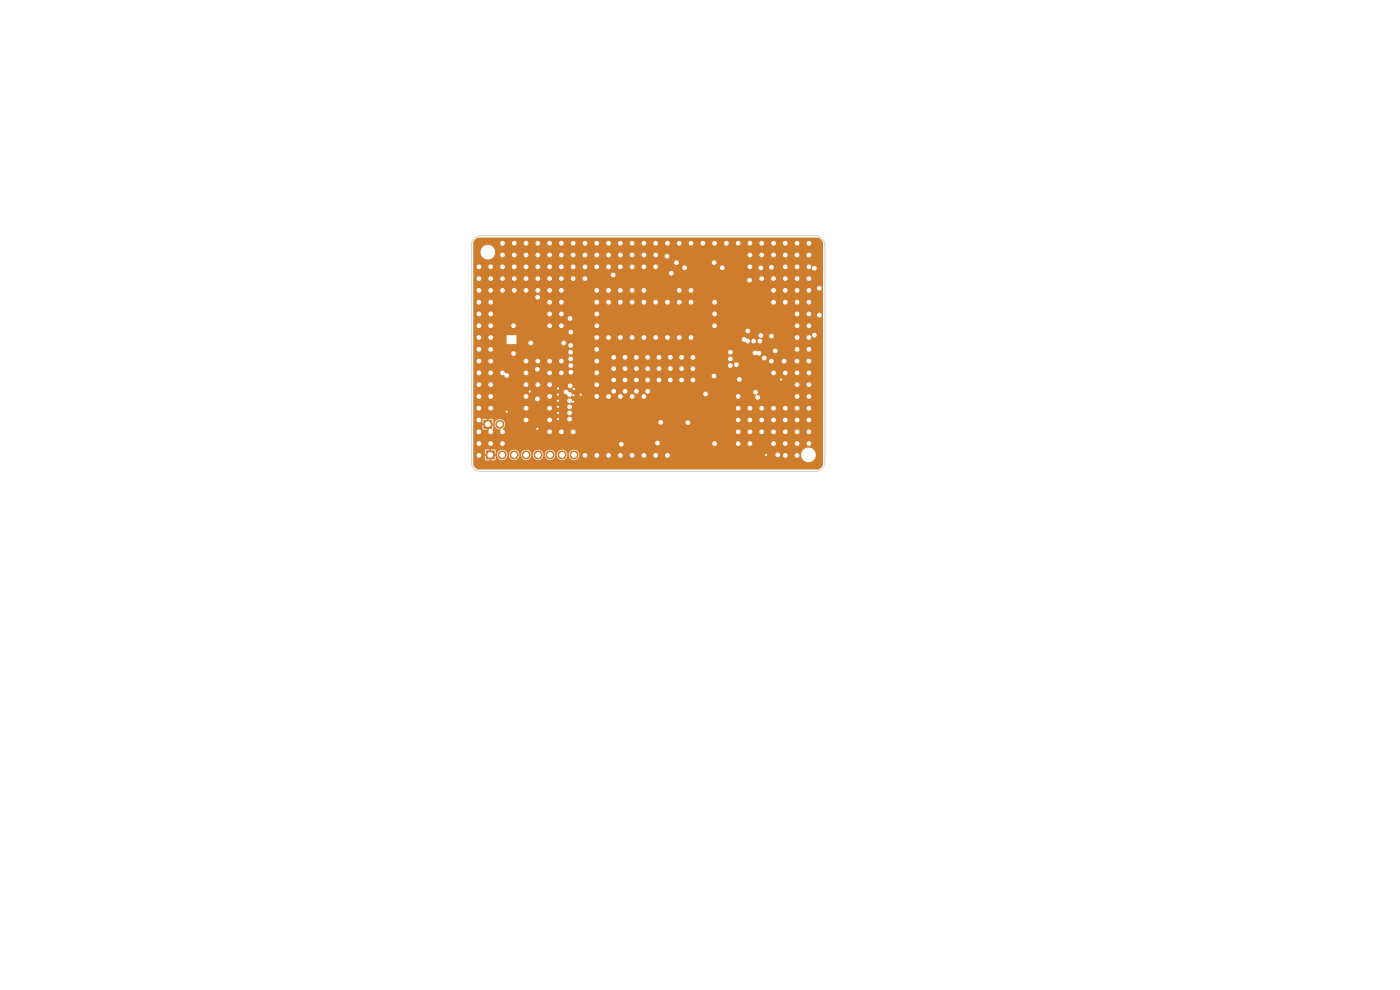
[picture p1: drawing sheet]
<svg xmlns="http://www.w3.org/2000/svg" width="297mm" height="210mm" viewBox="0 0 297 210" stroke-linecap="round" stroke-linejoin="round" font-family="sans-serif">
<g fill="#ce7d2c" stroke="#ce7d2c" stroke-width=".21">
<path d="M102.7 89.1h1.7v1.7h-1.7z"/>
<path d="M103.1 95.7h1.7v1.7h-1.7z"/>
<circle cx="106" cy="90" r=".85"/>
<circle cx="106.5" cy="96.5" r=".85"/>
<circle cx="109.1" cy="96.5" r=".85"/>
<circle cx="111.6" cy="96.5" r=".85"/>
<circle cx="114.2" cy="96.5" r=".85"/>
<circle cx="116.7" cy="96.5" r=".85"/>
<circle cx="119.2" cy="96.5" r=".85"/>
<circle cx="121.8" cy="96.5" r=".85"/>
</g>
<g fill="#ececec" stroke="#ececec" stroke-width=".21">
<circle cx="112.4" cy="83" r=".25"/>
<circle cx="118.4" cy="82.4" r=".25"/>
<circle cx="123.2" cy="83.7" r=".25"/>
<circle cx="162.5" cy="96.5" r=".25"/>
<circle cx="121.6" cy="85.2" r=".25"/>
<circle cx="118.4" cy="87.6" r=".25"/>
<circle cx="118.4" cy="86.3" r=".25"/>
<circle cx="118.4" cy="83.7" r=".25"/>
<circle cx="118.4" cy="88.9" r=".25"/>
<circle cx="121.7" cy="82.5" r=".25"/>
<circle cx="114" cy="91" r=".25"/>
<circle cx="107.5" cy="87.3" r=".25"/>
<circle cx="118.4" cy="85" r=".25"/>
<circle cx="121.7" cy="83.9" r=".25"/>
<circle cx="165.7" cy="80.5" r=".25"/>
<circle cx="145.9" cy="89.7" r=".25"/>
<circle cx="116.6" cy="91.6" r=".25"/>
<circle cx="131.6" cy="84.1" r=".25"/>
<circle cx="139.1" cy="64.1" r=".25"/>
<circle cx="121.6" cy="59.1" r=".25"/>
<circle cx="114" cy="78.3" r=".25"/>
<circle cx="139.1" cy="96.6" r=".25"/>
<circle cx="101.6" cy="79.1" r=".25"/>
<circle cx="120.8" cy="86.3" r=".25"/>
<circle cx="139.1" cy="71.6" r=".25"/>
<circle cx="156.6" cy="84.1" r=".25"/>
<circle cx="132.6" cy="75.8" r=".25"/>
<circle cx="173.8" cy="61.1" r=".25"/>
<circle cx="124.1" cy="56.6" r=".25"/>
<circle cx="151.5" cy="55.7" r=".25"/>
<circle cx="136.6" cy="61.6" r=".25"/>
<circle cx="104.1" cy="59.1" r=".25"/>
<circle cx="166.6" cy="79.1" r=".25"/>
<circle cx="169.1" cy="79.1" r=".25"/>
<circle cx="140.1" cy="89.6" r=".25"/>
<circle cx="126.6" cy="84.1" r=".25"/>
<circle cx="109.1" cy="61.6" r=".25"/>
<circle cx="136.6" cy="84.1" r=".25"/>
<circle cx="169.1" cy="96.6" r=".25"/>
<circle cx="111.6" cy="51.6" r=".25"/>
<circle cx="147" cy="80.6" r=".25"/>
<circle cx="104.1" cy="81.6" r=".25"/>
<circle cx="116.6" cy="51.6" r=".25"/>
<circle cx="166.6" cy="61.6" r=".25"/>
<circle cx="136.6" cy="96.6" r=".25"/>
<circle cx="171.6" cy="69.1" r=".25"/>
<circle cx="111.6" cy="81.6" r=".25"/>
<circle cx="158.6" cy="72.4" r=".25"/>
<circle cx="142.2" cy="80.6" r=".25"/>
<circle cx="112.6" cy="72.8" r=".25"/>
<circle cx="126.6" cy="79.1" r=".25"/>
<circle cx="166.6" cy="91.6" r=".25"/>
<circle cx="104.1" cy="94.1" r=".25"/>
<circle cx="161.4" cy="71.2" r=".25"/>
<circle cx="106.6" cy="61.6" r=".25"/>
<circle cx="114.1" cy="56.6" r=".25"/>
<circle cx="121.6" cy="56.6" r=".25"/>
<circle cx="119.1" cy="61.6" r=".25"/>
<circle cx="161.6" cy="86.6" r=".25"/>
<circle cx="114.1" cy="81.6" r=".25"/>
<circle cx="153.2" cy="56.8" r=".25"/>
<circle cx="116.6" cy="64.1" r=".25"/>
<circle cx="142.2" cy="78.2" r=".25"/>
<circle cx="169.1" cy="71.6" r=".25"/>
<circle cx="163.6" cy="71.3" r=".25"/>
<circle cx="144.6" cy="78.2" r=".25"/>
<circle cx="169.1" cy="94.1" r=".25"/>
<circle cx="104.1" cy="91.6" r=".25"/>
<circle cx="161.6" cy="91.6" r=".25"/>
<circle cx="126.6" cy="96.6" r=".25"/>
<circle cx="139.8" cy="80.6" r=".25"/>
<circle cx="169.1" cy="66.6" r=".25"/>
<circle cx="116.6" cy="76.6" r=".25"/>
<circle cx="146.6" cy="51.6" r=".25"/>
<circle cx="166.6" cy="96.6" r=".25"/>
<circle cx="160.3" cy="83.2" r=".25"/>
<circle cx="131.6" cy="56.6" r=".25"/>
<circle cx="119.1" cy="69.1" r=".25"/>
<circle cx="121.1" cy="73.3" r=".25"/>
<circle cx="121.1" cy="76.1" r=".25"/>
<circle cx="116.6" cy="81.6" r=".25"/>
<circle cx="121.1" cy="77.5" r=".25"/>
<circle cx="154.1" cy="51.6" r=".25"/>
<circle cx="107.5" cy="79.6" r=".25"/>
<circle cx="154.9" cy="77.5" r=".25"/>
<circle cx="109.1" cy="54.1" r=".25"/>
<circle cx="139.1" cy="56.6" r=".25"/>
<circle cx="156.6" cy="91.6" r=".25"/>
<circle cx="104.1" cy="66.6" r=".25"/>
<circle cx="116.6" cy="59.1" r=".25"/>
<circle cx="151.6" cy="51.6" r=".25"/>
<circle cx="101.6" cy="96.6" r=".25"/>
<circle cx="101.6" cy="89.1" r=".25"/>
<circle cx="143.5" cy="55.7" r=".25"/>
<circle cx="144.6" cy="80.6" r=".25"/>
<circle cx="135" cy="78.2" r=".25"/>
<circle cx="104.1" cy="71.6" r=".25"/>
<circle cx="116.6" cy="69.1" r=".25"/>
<circle cx="119.6" cy="72.8" r=".25"/>
<circle cx="144.1" cy="71.6" r=".25"/>
<circle cx="104.1" cy="61.6" r=".25"/>
<circle cx="106.6" cy="54.1" r=".25"/>
<circle cx="171.6" cy="56.6" r=".25"/>
<circle cx="171.6" cy="64.1" r=".25"/>
<circle cx="141.6" cy="71.6" r=".25"/>
<circle cx="137.4" cy="75.8" r=".25"/>
<circle cx="109.1" cy="51.6" r=".25"/>
<circle cx="120.8" cy="83.7" r=".25"/>
<circle cx="171.6" cy="89.1" r=".25"/>
<circle cx="137.4" cy="80.6" r=".25"/>
<circle cx="164.1" cy="61.6" r=".25"/>
<circle cx="120.8" cy="85" r=".25"/>
<circle cx="141.5" cy="54.4" r=".25"/>
<circle cx="111.6" cy="76.6" r=".25"/>
<circle cx="161.6" cy="54.1" r=".25"/>
<circle cx="141.6" cy="51.6" r=".25"/>
<circle cx="119.1" cy="91.6" r=".25"/>
<circle cx="166.6" cy="51.6" r=".25"/>
<circle cx="164.1" cy="86.6" r=".25"/>
<circle cx="130.1" cy="58.3" r=".25"/>
<circle cx="159.1" cy="54.1" r=".25"/>
<circle cx="136.6" cy="56.6" r=".25"/>
<circle cx="126.6" cy="61.6" r=".25"/>
<circle cx="156.2" cy="77.4" r=".25"/>
<circle cx="101.6" cy="69.1" r=".25"/>
<circle cx="146.6" cy="64.1" r=".25"/>
<circle cx="129.1" cy="84.1" r=".25"/>
<circle cx="156.6" cy="86.6" r=".25"/>
<circle cx="163.6" cy="76.6" r=".25"/>
<circle cx="120.8" cy="88.9" r=".25"/>
<circle cx="126.6" cy="56.6" r=".25"/>
<circle cx="161.6" cy="51.6" r=".25"/>
<circle cx="126.6" cy="54.1" r=".25"/>
<circle cx="169.1" cy="84.1" r=".25"/>
<circle cx="106.6" cy="59.1" r=".25"/>
<circle cx="164.1" cy="54.1" r=".25"/>
<circle cx="173.8" cy="66.8" r=".25"/>
<circle cx="129.1" cy="56.6" r=".25"/>
<circle cx="116.6" cy="61.6" r=".25"/>
<circle cx="119.1" cy="59.1" r=".25"/>
<circle cx="116.6" cy="89.1" r=".25"/>
<circle cx="159.1" cy="89.1" r=".25"/>
<circle cx="161.2" cy="72.4" r=".25"/>
<circle cx="157.8" cy="72" r=".25"/>
<circle cx="111.6" cy="54.1" r=".25"/>
<circle cx="132.6" cy="83" r=".25"/>
<circle cx="145.2" cy="56.8" r=".25"/>
<circle cx="159.1" cy="91.6" r=".25"/>
<circle cx="141.6" cy="96.6" r=".25"/>
<circle cx="159.1" cy="56.6" r=".25"/>
<circle cx="171.6" cy="74.1" r=".25"/>
<circle cx="151.6" cy="94.1" r=".25"/>
<circle cx="169.1" cy="69.1" r=".25"/>
<circle cx="116.6" cy="66.6" r=".25"/>
<circle cx="166.6" cy="94.1" r=".25"/>
<circle cx="136.6" cy="71.6" r=".25"/>
<circle cx="164.1" cy="59.1" r=".25"/>
<circle cx="134.1" cy="84.1" r=".25"/>
<circle cx="149.1" cy="51.6" r=".25"/>
<circle cx="130.2" cy="80.6" r=".25"/>
<circle cx="169.1" cy="59.1" r=".25"/>
<circle cx="163.6" cy="56.7" r=".25"/>
<circle cx="159.1" cy="86.6" r=".25"/>
<circle cx="129.1" cy="71.6" r=".25"/>
<circle cx="171.6" cy="59.1" r=".25"/>
<circle cx="169.1" cy="51.6" r=".25"/>
<circle cx="121.1" cy="70.5" r=".25"/>
<circle cx="101.6" cy="91.6" r=".25"/>
<circle cx="101.6" cy="66.6" r=".25"/>
<circle cx="171.6" cy="79.1" r=".25"/>
<circle cx="156.6" cy="94.1" r=".25"/>
<circle cx="144.1" cy="64.1" r=".25"/>
<circle cx="119.1" cy="76.6" r=".25"/>
<circle cx="144.1" cy="61.6" r=".25"/>
<circle cx="164.1" cy="79.1" r=".25"/>
<circle cx="126.6" cy="69.1" r=".25"/>
<circle cx="147" cy="78.2" r=".25"/>
<circle cx="146.6" cy="71.6" r=".25"/>
<circle cx="139.8" cy="78.2" r=".25"/>
<circle cx="171.6" cy="54.1" r=".25"/>
<circle cx="172.8" cy="56.9" r=".25"/>
<circle cx="119.1" cy="54.1" r=".25"/>
<circle cx="136.6" cy="51.6" r=".25"/>
<circle cx="132.6" cy="78.2" r=".25"/>
<circle cx="101.6" cy="74.1" r=".25"/>
<circle cx="169.1" cy="86.6" r=".25"/>
<circle cx="172.8" cy="71.1" r=".25"/>
<circle cx="169.1" cy="54.1" r=".25"/>
<circle cx="135" cy="80.6" r=".25"/>
<circle cx="119.1" cy="64.1" r=".25"/>
<circle cx="166.6" cy="86.6" r=".25"/>
<circle cx="124.1" cy="59.1" r=".25"/>
<circle cx="114.1" cy="54.1" r=".25"/>
<circle cx="114.1" cy="51.6" r=".25"/>
<circle cx="114.1" cy="61.6" r=".25"/>
<circle cx="171.6" cy="71.6" r=".25"/>
<circle cx="132.6" cy="80.6" r=".25"/>
<circle cx="156.6" cy="89.1" r=".25"/>
<circle cx="161.6" cy="59.1" r=".25"/>
<circle cx="134.1" cy="96.6" r=".25"/>
<circle cx="166.6" cy="64.1" r=".25"/>
<circle cx="104.1" cy="79.1" r=".25"/>
<circle cx="104.1" cy="56.6" r=".25"/>
<circle cx="126.6" cy="66.6" r=".25"/>
<circle cx="159.1" cy="94.1" r=".25"/>
<circle cx="121.6" cy="91.6" r=".25"/>
<circle cx="108.9" cy="75" r=".25"/>
<circle cx="104.1" cy="69.1" r=".25"/>
<circle cx="131.6" cy="54.1" r=".25"/>
<circle cx="144.1" cy="51.6" r=".25"/>
<circle cx="111.6" cy="59.1" r=".25"/>
<circle cx="109.1" cy="59.1" r=".25"/>
<circle cx="104.1" cy="84.1" r=".25"/>
<circle cx="144.6" cy="75.8" r=".25"/>
<circle cx="137.4" cy="83" r=".25"/>
<circle cx="111.6" cy="61.6" r=".25"/>
<circle cx="129.1" cy="51.6" r=".25"/>
<circle cx="169.1" cy="61.6" r=".25"/>
<circle cx="130.2" cy="75.8" r=".25"/>
<circle cx="126.6" cy="74.1" r=".25"/>
<circle cx="120.1" cy="83.2" r=".25"/>
<circle cx="169.1" cy="81.6" r=".25"/>
<circle cx="164.1" cy="64.1" r=".25"/>
<circle cx="161.6" cy="89.1" r=".25"/>
<circle cx="101.6" cy="56.6" r=".25"/>
<circle cx="171.6" cy="86.6" r=".25"/>
<circle cx="130.2" cy="83" r=".25"/>
<circle cx="142.2" cy="75.8" r=".25"/>
<circle cx="166.6" cy="89.1" r=".25"/>
<circle cx="135" cy="83" r=".25"/>
<circle cx="124.1" cy="51.6" r=".25"/>
<circle cx="147" cy="75.8" r=".25"/>
<circle cx="101.6" cy="86.6" r=".25"/>
<circle cx="129.1" cy="61.6" r=".25"/>
<circle cx="135" cy="75.8" r=".25"/>
<circle cx="121.1" cy="74.7" r=".25"/>
<circle cx="104.1" cy="74.1" r=".25"/>
<circle cx="159.9" cy="72.4" r=".25"/>
<circle cx="101.6" cy="81.6" r=".25"/>
<circle cx="171.6" cy="76.6" r=".25"/>
<circle cx="131.6" cy="96.6" r=".25"/>
<circle cx="131.6" cy="61.6" r=".25"/>
<circle cx="124.1" cy="96.6" r=".25"/>
<circle cx="111.6" cy="86.6" r=".25"/>
<circle cx="119.1" cy="66.6" r=".25"/>
<circle cx="139.1" cy="51.6" r=".25"/>
<circle cx="160.7" cy="84.3" r=".25"/>
<circle cx="126.6" cy="64.1" r=".25"/>
<circle cx="171.6" cy="91.6" r=".25"/>
<circle cx="124.1" cy="54.1" r=".25"/>
<circle cx="120.8" cy="87.6" r=".25"/>
<circle cx="146.6" cy="61.6" r=".25"/>
<circle cx="165" cy="96.5" r=".25"/>
<circle cx="116.6" cy="79.1" r=".25"/>
<circle cx="164.1" cy="94.1" r=".25"/>
<circle cx="141.6" cy="64.1" r=".25"/>
<circle cx="129.1" cy="54.1" r=".25"/>
<circle cx="131.6" cy="71.6" r=".25"/>
<circle cx="111.6" cy="79.1" r=".25"/>
<circle cx="106.6" cy="91.6" r=".25"/>
<circle cx="111.6" cy="84.1" r=".25"/>
<circle cx="166.6" cy="54.1" r=".25"/>
<circle cx="114.1" cy="76.6" r=".25"/>
<circle cx="109" cy="69.1" r=".25"/>
<circle cx="121.6" cy="54.1" r=".25"/>
<circle cx="169.1" cy="56.6" r=".25"/>
<circle cx="119.1" cy="79.1" r=".25"/>
<circle cx="126.6" cy="76.6" r=".25"/>
<circle cx="126.6" cy="81.6" r=".25"/>
<circle cx="101.6" cy="76.6" r=".25"/>
<circle cx="116.6" cy="86.6" r=".25"/>
<circle cx="121" cy="81.9" r=".25"/>
<circle cx="169.1" cy="76.6" r=".25"/>
<circle cx="136.6" cy="54.1" r=".25"/>
<circle cx="137.4" cy="78.2" r=".25"/>
<circle cx="136.6" cy="64.1" r=".25"/>
<circle cx="171.6" cy="66.6" r=".25"/>
<circle cx="116.6" cy="56.6" r=".25"/>
<circle cx="116.6" cy="54.1" r=".25"/>
<circle cx="159.1" cy="51.6" r=".25"/>
<circle cx="111.6" cy="56.6" r=".25"/>
<circle cx="164.1" cy="91.6" r=".25"/>
<circle cx="161.4" cy="56.8" r=".25"/>
<circle cx="171.6" cy="81.6" r=".25"/>
<circle cx="106.6" cy="56.6" r=".25"/>
<circle cx="120.9" cy="67.5" r=".25"/>
<circle cx="130.2" cy="78.2" r=".25"/>
<circle cx="139.1" cy="54.1" r=".25"/>
<circle cx="104.1" cy="86.6" r=".25"/>
<circle cx="101.6" cy="61.6" r=".25"/>
<circle cx="169.1" cy="89.1" r=".25"/>
<circle cx="166.4" cy="76.6" r=".25"/>
<circle cx="101.6" cy="59.1" r=".25"/>
<circle cx="171.6" cy="94.1" r=".25"/>
<circle cx="116.6" cy="84.1" r=".25"/>
<circle cx="134.1" cy="61.6" r=".25"/>
<circle cx="131.6" cy="64.1" r=".25"/>
<circle cx="166.6" cy="59.1" r=".25"/>
<circle cx="151.6" cy="66.6" r=".25"/>
<circle cx="101.6" cy="94.1" r=".25"/>
<circle cx="164.1" cy="89.1" r=".25"/>
<circle cx="104.1" cy="76.6" r=".25"/>
<circle cx="109.1" cy="56.6" r=".25"/>
<circle cx="169.1" cy="74.1" r=".25"/>
<circle cx="126.6" cy="71.6" r=".25"/>
<circle cx="101.6" cy="84.1" r=".25"/>
<circle cx="101.6" cy="64.1" r=".25"/>
<circle cx="111.6" cy="89.1" r=".25"/>
<circle cx="114.1" cy="59.1" r=".25"/>
<circle cx="154.9" cy="76.1" r=".25"/>
<circle cx="164.1" cy="51.6" r=".25"/>
<circle cx="151.6" cy="69.1" r=".25"/>
<circle cx="121.1" cy="79" r=".25"/>
<circle cx="166.6" cy="56.6" r=".25"/>
<circle cx="119.1" cy="51.6" r=".25"/>
<circle cx="106.6" cy="51.6" r=".25"/>
<circle cx="131.6" cy="51.6" r=".25"/>
<circle cx="106.6" cy="79.1" r=".25"/>
<circle cx="154.9" cy="74.7" r=".25"/>
<circle cx="156.6" cy="51.6" r=".25"/>
<circle cx="126.6" cy="51.6" r=".25"/>
<circle cx="134.1" cy="54.1" r=".25"/>
<circle cx="139.8" cy="75.8" r=".25"/>
<circle cx="134.1" cy="51.6" r=".25"/>
<circle cx="129.1" cy="64.1" r=".25"/>
<circle cx="134.1" cy="56.6" r=".25"/>
<circle cx="134.1" cy="64.1" r=".25"/>
<circle cx="121.6" cy="51.6" r=".25"/>
<circle cx="159" cy="59.4" r=".25"/>
<circle cx="171.6" cy="61.6" r=".25"/>
<circle cx="151.6" cy="64.1" r=".25"/>
<circle cx="171.6" cy="51.6" r=".25"/>
<circle cx="169.1" cy="64.1" r=".25"/>
<circle cx="114" cy="84.6" r=".25"/>
<circle cx="106.6" cy="94.1" r=".25"/>
<circle cx="171.6" cy="84.1" r=".25"/>
<circle cx="101.6" cy="71.6" r=".25"/>
<circle cx="134.1" cy="71.6" r=".25"/>
<circle cx="129.1" cy="96.6" r=".25"/>
<circle cx="119.1" cy="56.6" r=".25"/>
<circle cx="104.1" cy="64.1" r=".25"/>
<circle cx="169.1" cy="91.6" r=".25"/>
<circle cx="139.5" cy="94" r=".25"/>
<circle cx="131.8" cy="94.2" r=".25"/>
<circle cx="142.4" cy="58" r=".25"/>
<circle cx="114.1" cy="63" r=".25"/>
<circle cx="149.7" cy="83.6" r=".25"/>
<circle cx="156.9" cy="80.5" r=".25"/>
<circle cx="151.5" cy="79.8" r=".25"/>
<circle cx="160.2" cy="74.9" r=".25"/>
<circle cx="162.1" cy="75.9" r=".25"/>
<circle cx="164.5" cy="74.4" r=".25"/>
<circle cx="161" cy="74.9" r=".25"/>
<circle cx="158.6" cy="70.2" r=".25"/>
</g>
<path d="M100.9 50.7l.6-.3h72l.6 .3 .5 .8v47l-.7 .9-.4 .2h-72l-.6-.3-.5-.8v-1.9h.7v.1a.5 .5 0 0 0 .7 .4 .5 .5 0 0 0 .2-.8h1.5v.4h-.7l.1 .7 .2 .3h.7v-.7h.4v.7l.7-.1 .2-.2v-.7h-.6v-.2h.9l.1 .2a1.11 1.11 0 0 0 1.1 .9 1.11 1.11 0 0 0 1-1.1h.4v.2a1.11 1.11 0 0 0 1.2 .9 1.11 1.11 0 0 0 1-1.1h.3v.2a1.11 1.11 0 0 0 1.2 .9 1.11 1.11 0 0 0 1-1.1h.4v.2a1.11 1.11 0 0 0 1.2 .9 1.11 1.11 0 0 0 1-1.1h.3v.2a1.11 1.11 0 0 0 1.2 .9 1.11 1.11 0 0 0 1-1.1h.3l.1 .2a1.11 1.11 0 0 0 1.1 .9 1.11 1.11 0 0 0 1-1.1h.4v.2a1.1 1.1 0 0 0 1.1 .9 1.1 1.1 0 0 0 1.1-1h.7v.1a.51 .51 0 0 0 .6 .4 .51 .51 0 0 0 .4-.5h1.5l.1 .3a.51 .51 0 0 0 .5 .2 .51 .51 0 0 0 .4-.5h1.5v.1a.51 .51 0 0 0 .6 .4 .51 .51 0 0 0 .4-.5h1.5v.1a.51 .51 0 0 0 .6 .4 .51 .51 0 0 0 .4-.5h1.5v.1a.51 .51 0 0 0 .6 .4 .51 .51 0 0 0 .4-.5h1.5v.1a.51 .51 0 0 0 .6 .4 .51 .51 0 0 0 .4-.5h1.5v.1a.51 .51 0 0 0 .6 .4 .51 .51 0 0 0 .4-.5h1.5v.1a.5 .5 0 0 0 .6 .4 .5 .5 0 0 0 .4-.6h22.4l.1 .3a.5 .5 0 0 0 .5 .2 .5 .5 0 0 0 .4-.4h.6v.1a.51 .51 0 0 0 .6 .4 .51 .51 0 0 0 .4-.5h1.5v.1a.5 .5 0 0 0 .6 .4 .5 .5 0 0 0 .4-.5h.3l.1 .2a1.56 1.56 0 0 0 2.5 .9 1.56 1.56 0 0 0-.4-2.6 1.56 1.56 0 0 0-2.2 1.5l-.3-.1a.51 .51 0 0 0-.6-.4 .51 .51 0 0 0-.4 .5h-1.5a.5 .5 0 0 0-.5-.5 .5 .5 0 0 0-.5 .5l-.6-.1a.51 .51 0 0 0-.5-.5 .51 .51 0 0 0-.5 .5h-22.4a.51 .51 0 0 0-.6-.4 .51 .51 0 0 0-.4 .5h-1.5a.5 .5 0 0 0-.5-.5 .5 .5 0 0 0-.5 .5h-1.5a.5 .5 0 0 0-.5-.5 .5 .5 0 0 0-.5 .5h-1.5a.5 .5 0 0 0-.5-.5 .5 .5 0 0 0-.5 .5h-1.5a.5 .5 0 0 0-.5-.5 .5 .5 0 0 0-.5 .5h-1.5a.5 .5 0 0 0-.5-.5 .5 .5 0 0 0-.5 .5h-1.5a.5 .5 0 0 0-.5-.5 .5 .5 0 0 0-.5 .5h-1.5a.5 .5 0 0 0-.5-.5 .5 .5 0 0 0-.5 .5l-.7-.1a1.11 1.11 0 0 0-1.1-1.1 1.11 1.11 0 0 0-1.1 1.1h-.4v-.2a1.11 1.11 0 0 0-1.2-.9 1.11 1.11 0 0 0-1 1.1h-.3v-.2a1.11 1.11 0 0 0-1.2-.9 1.11 1.11 0 0 0-1 1.1h-.3l-.1-.2a1.11 1.11 0 0 0-1.1-.9 1.11 1.11 0 0 0-1 1.1h-.4v-.2a1.11 1.11 0 0 0-1.2-.9 1.11 1.11 0 0 0-1 1.1h-.3v-.2a1.11 1.11 0 0 0-1.2-.9 1.11 1.11 0 0 0-1 1.1h-.4v-.2a1.11 1.11 0 0 0-1.2-.9 1.11 1.11 0 0 0-1 1.1h-.9v-.2h.6v-.7l-.2-.2h-.7v.6h-.4v-.6h-.7l-.2 .2-.1 .7h-.8a.5 .5 0 0 0-.6-.2 .5 .5 0 0 0-.3 .5h-.7v-2.5h.7l.2 .4a.51 .51 0 0 0 .5 .1 .51 .51 0 0 0 .3-.5h1.5l.2 .4a.51 .51 0 0 0 .5 .1 .51 .51 0 0 0 .3-.5h1.5l.2 .4a.5 .5 0 0 0 .8-.3h24.2v.2a.5 .5 0 0 0 .7 .3 .5 .5 0 0 0 .2-.7h6.8l.2 .4a.5 .5 0 0 0 .8-.3h11.1l.2 .4a.51 .51 0 0 0 .5 .1 .51 .51 0 0 0 .3-.5h4l.2 .4a.51 .51 0 0 0 .5 .1 .51 .51 0 0 0 .3-.5h1.5l.2 .4a.51 .51 0 0 0 .5 .1 .51 .51 0 0 0 .3-.5h4l.2 .4a.51 .51 0 0 0 .5 .1 .51 .51 0 0 0 .3-.5h1.5l.2 .4a.51 .51 0 0 0 .5 .1 .51 .51 0 0 0 .3-.5h1.5l.2 .4a.51 .51 0 0 0 .5 .1 .51 .51 0 0 0 .3-.5h1.5v.1a.51 .51 0 0 0 .8 .3 .51 .51 0 0 0-.1-.9 .51 .51 0 0 0-.7 .5h-1.5a.51 .51 0 0 0-.5-.5 .51 .51 0 0 0-.5 .5h-1.5a.51 .51 0 0 0-.5-.5 .51 .51 0 0 0-.5 .5h-1.5a.51 .51 0 0 0-.5-.5 .51 .51 0 0 0-.5 .5h-4a.51 .51 0 0 0-.5-.5 .51 .51 0 0 0-.5 .5h-1.5a.51 .51 0 0 0-.5-.5 .51 .51 0 0 0-.5 .5h-4a.51 .51 0 0 0-.5-.5 .51 .51 0 0 0-.5 .5h-11.1v-.1a.51 .51 0 0 0-.5-.5 .51 .51 0 0 0-.5 .5h-6.8a.51 .51 0 0 0-.5-.2 .51 .51 0 0 0-.4 .4h-24.2v-.1a.51 .51 0 0 0-.5-.5 .51 .51 0 0 0-.5 .5h-1.5a.51 .51 0 0 0-.5-.5 .51 .51 0 0 0-.5 .5h-1.5a.51 .51 0 0 0-.5-.5 .51 .51 0 0 0-.5 .5h-.7v-2.5h.7v.1a.51 .51 0 0 0 .8 .3 .51 .51 0 0 0-.1-.9 .51 .51 0 0 0-.7 .5h-.7v-1.8h2.6v.4h-.6v.8l.9 .1v-.6h.4v.6a.55 .55 0 0 0 0 .8 .55 .55 0 0 0 .8 0 .55 .55 0 0 0 0-.8l.1-.2 .1-.7h-.7v-.2h.9a1.25 1.25 0 0 0 1.3 1.2 .52 .52 0 0 0 .1 .8 .52 .52 0 0 0 .8-.4h9v.1a.51 .51 0 0 0 .6 .4 .51 .51 0 0 0 .4-.5h1.5v.1a.51 .51 0 0 0 .6 .4 .51 .51 0 0 0 .4-.5h1.5v.1a.51 .51 0 0 0 .6 .4 .51 .51 0 0 0 .4-.5h34v.1a.51 .51 0 0 0 .6 .4 .51 .51 0 0 0 .4-.5h1.5v.1a.51 .51 0 0 0 .6 .4 .51 .51 0 0 0 .4-.5h1.5v.1a.51 .51 0 0 0 .6 .4 .51 .51 0 0 0 .4-.5h1.5v.1a.51 .51 0 0 0 .6 .4 .51 .51 0 0 0 .4-.5h1.5v.1a.51 .51 0 0 0 .6 .4 .51 .51 0 0 0 .4-.5h1.5v.1a.51 .51 0 0 0 .6 .4 .51 .51 0 0 0 .4-.5h1.5v.1a.51 .51 0 0 0 .8 .3 .51 .51 0 0 0-.1-.9 .51 .51 0 0 0-.7 .5h-1.5v-.1a.51 .51 0 0 0-.6-.4 .51 .51 0 0 0-.4 .5h-1.5v-.1a.51 .51 0 0 0-.6-.4 .51 .51 0 0 0-.4 .5h-1.5v-.1a.51 .51 0 0 0-.6-.4 .51 .51 0 0 0-.4 .5h-1.5v-.1a.51 .51 0 0 0-.6-.4 .51 .51 0 0 0-.4 .5h-1.5v-.1a.51 .51 0 0 0-.6-.4 .51 .51 0 0 0-.4 .5h-1.5v-.1a.51 .51 0 0 0-.6-.4 .51 .51 0 0 0-.4 .5h-34v-.1a.51 .51 0 0 0-.6-.4 .51 .51 0 0 0-.4 .5h-1.5v-.1a.51 .51 0 0 0-.6-.4 .51 .51 0 0 0-.4 .5h-1.5v-.1a.51 .51 0 0 0-.6-.4 .51 .51 0 0 0-.4 .5h-9l-.5-.7a1.11 1.11 0 0 0 .1-1.8h4.4l.1 .3a.51 .51 0 0 0 .5 .2 .51 .51 0 0 0 .4-.5h4l.1 .3 .3 .2h23.1l.3 .4a.49 .49 0 0 0 .7-.3h4.8v.1a.51 .51 0 0 0 .8 .3 .51 .51 0 0 0-.1-.9 .51 .51 0 0 0-.7 .5h-4.8v-.4l-.3-.2h15.8l.1 .3a.5 .5 0 0 0 .6 .2 .5 .5 0 0 0 .3-.5h1.5l.1 .3a.51 .51 0 0 0 .5 .2 .51 .51 0 0 0 .4-.5h1.5l.1 .3a.51 .51 0 0 0 .5 .2 .51 .51 0 0 0 .4-.5h1.5l.1 .3a.51 .51 0 0 0 .5 .2 .51 .51 0 0 0 .4-.5h1.5l.1 .3a.51 .51 0 0 0 .5 .2 .51 .51 0 0 0 .4-.5h1.5l.1 .3a.51 .51 0 0 0 .5 .2 .51 .51 0 0 0 .4-.5h1.5v.1a.5 .5 0 0 0 .8 .3 .5 .5 0 0 0-.1-.9 .5 .5 0 0 0-.7 .5h-1.5v-.1a.51 .51 0 0 0-.6-.4 .51 .51 0 0 0-.4 .5h-1.5v-.1a.51 .51 0 0 0-.6-.4 .51 .51 0 0 0-.4 .5h-1.5v-.1a.51 .51 0 0 0-.6-.4 .51 .51 0 0 0-.4 .5h-1.5v-.1a.51 .51 0 0 0-.6-.4 .51 .51 0 0 0-.4 .5h-1.5v-.1a.51 .51 0 0 0-.6-.4 .51 .51 0 0 0-.4 .5h-1.5v-.1a.51 .51 0 0 0-.6-.4 .51 .51 0 0 0-.4 .5h-16l-.4 .2-.1 .3h-22.9l.3-.2 .1-.5h3.2l.1 .1a.51 .51 0 0 0 .8 .3 .51 .51 0 0 0-.2-.9 .51 .51 0 0 0-.7 .5l-3.3-.1a.51 .51 0 0 0-.5-.2 .51 .51 0 0 0-.4 .5h-4v-.1a.51 .51 0 0 0-.6-.4 .51 .51 0 0 0-.4 .5l-4.6-.1a1.11 1.11 0 0 0-1.6 1h-.9v-.2h.7l-.1-.7-.2-.2-.7-.1v.7h-.4v-.7h-.7l-.2 .3v.7h-2v-.7h.7a.51 .51 0 0 0 .7 .5 .51 .51 0 0 0 .1-.9 .51 .51 0 0 0-.8 .3v.1h-.7v-1.5h19.9a.51 .51 0 0 0 .7 .5 .51 .51 0 0 0 .2-.9 .51 .51 0 0 0-.8 .3l-.1 .1h-19.9v-1h.7a.51 .51 0 0 0 .5 .5 .51 .51 0 0 0 .5-.5h1.5v.1a.51 .51 0 0 0 .6 .4 .51 .51 0 0 0 .4-.5h6.5v.1a.51 .51 0 0 0 .6 .4 .51 .51 0 0 0 .4-.5h4v.1a.5 .5 0 0 0 .7 .4 .5 .5 0 0 0 .2-.8h3.3l.1 .1a.51 .51 0 0 0 .4 .4 .51 .51 0 0 0 .4-.2h34.9v.1a.51 .51 0 0 0 .6 .4 .51 .51 0 0 0 .4-.5h1.5v.1a.51 .51 0 0 0 .6 .4 .51 .51 0 0 0 .4-.5h1.5v.1a.51 .51 0 0 0 .6 .4 .51 .51 0 0 0 .4-.5h1.5v.1a.51 .51 0 0 0 .6 .4 .51 .51 0 0 0 .4-.5h1.5v.1a.51 .51 0 0 0 .6 .4 .51 .51 0 0 0 .4-.5h1.5v.1a.51 .51 0 0 0 .6 .4 .51 .51 0 0 0 .4-.5h1.5v.1a.51 .51 0 0 0 .8 .3 .51 .51 0 0 0-.1-.9 .51 .51 0 0 0-.7 .5h-1.5a.5 .5 0 0 0-.5-.5 .5 .5 0 0 0-.5 .5h-1.5a.5 .5 0 0 0-.5-.5 .5 .5 0 0 0-.5 .5h-1.5a.5 .5 0 0 0-.5-.5 .5 .5 0 0 0-.5 .5h-1.5a.5 .5 0 0 0-.5-.5 .5 .5 0 0 0-.5 .5h-1.5a.5 .5 0 0 0-.5-.5 .5 .5 0 0 0-.5 .5h-1.5a.5 .5 0 0 0-.5-.5 .5 .5 0 0 0-.5 .5h-34.8a.51 .51 0 0 0-.3-.8 .51 .51 0 0 0-.7 .5l-3.4-.1a.51 .51 0 0 0-.5-.1 .51 .51 0 0 0-.3 .5h-4a.5 .5 0 0 0-.5-.5 .5 .5 0 0 0-.5 .5h-6.5a.5 .5 0 0 0-.5-.5 .5 .5 0 0 0-.5 .5h-1.5a.5 .5 0 0 0-.5-.5 .5 .5 0 0 0-.5 .5h-.7v-2h13.1v.2a.51 .51 0 0 0 .8 .2h6l.1 .1a.51 .51 0 0 0 .8 .3 .51 .51 0 0 0-.2-.9 .51 .51 0 0 0-.7 .5h-6l.1-.1a.51 .51 0 0 0-.3-.7 .51 .51 0 0 0-.6 .4h-13.1v-.5h.7l.1 .3a.51 .51 0 0 0 .5 .2 .51 .51 0 0 0 .4-.5h1.5l.1 .3a.51 .51 0 0 0 .5 .2 .51 .51 0 0 0 .4-.5h6.5l.1 .3a.51 .51 0 0 0 .5 .2 .51 .51 0 0 0 .4-.5h4v.1a.51 .51 0 0 0 .8 .3 .51 .51 0 0 0-.1-.9 .51 .51 0 0 0-.7 .5h-4a.5 .5 0 0 0-.5-.5 .5 .5 0 0 0-.5 .5h-6.5a.5 .5 0 0 0-.5-.5 .5 .5 0 0 0-.5 .5h-1.5a.5 .5 0 0 0-.5-.5 .5 .5 0 0 0-.5 .5h-.7v-.9h19.2l.1 .3 .3 .2a.44 .44 0 0 1 .5 .4h5.6l.2 .4a.51 .51 0 0 0 .5 .1 .51 .51 0 0 0 .3-.5h1.5l.1 .3a.51 .51 0 0 0 .5 .2 .51 .51 0 0 0 .4-.5h1.5l.1 .3a.51 .51 0 0 0 .5 .2 .51 .51 0 0 0 .4-.5h1.5l.1 .3a.51 .51 0 0 0 .5 .2 .51 .51 0 0 0 .4-.5h1.5l.1 .3a.51 .51 0 0 0 .5 .2 .51 .51 0 0 0 .4-.5h19v.1a.51 .51 0 0 0 .8 .3 .51 .51 0 0 0-.1-.9 .51 .51 0 0 0-.7 .5h-19a.5 .5 0 0 0-.5-.5 .5 .5 0 0 0-.5 .5h-1.5a.5 .5 0 0 0-.5-.5 .5 .5 0 0 0-.5 .5h-1.5a.5 .5 0 0 0-.5-.5 .5 .5 0 0 0-.5 .5h-1.5a.5 .5 0 0 0-.5-.5 .5 .5 0 0 0-.5 .5h-1.5a.5 .5 0 0 0-.5-.5 .5 .5 0 0 0-.5 .5h-5l.2-.5h27.9a.51 .51 0 0 0 .7 .4 .51 .51 0 0 0 .1-.8h9.8l.1 .4 .6 .1a.55 .55 0 0 0-.2 .9 .55 .55 0 0 0 .9 0v-.5h7.4l.1 .3a.5 .5 0 0 0 .6 .2 .5 .5 0 0 0 .3-.5h1.5v.1a.51 .51 0 0 0 .8 .3 .51 .51 0 0 0-.1-.9 .51 .51 0 0 0-.7 .5h-1.5a.5 .5 0 0 0-.5-.5 .5 .5 0 0 0-.5 .5h-7.4l-.3-.3h-.4a.53 .53 0 0 0 .1-.9 .53 .53 0 0 0-.8 .3h-9.8a.51 .51 0 0 0-.5-.1 .51 .51 0 0 0-.3 .5h-27.9a.53 .53 0 0 0-.7-.4v-.2h9.1a.51 .51 0 0 0 .5 .5 .51 .51 0 0 0 .5-.5h1.4v.1a.51 .51 0 0 0 .6 .4 .51 .51 0 0 0 .4-.5h1.4v.1a.51 .51 0 0 0 .6 .4 .51 .51 0 0 0 .4-.5h1.4v.1a.5 .5 0 0 0 .8 .3 .5 .5 0 0 0-.1-.9 .5 .5 0 0 0-.7 .5h-1.4v-.1a.51 .51 0 0 0-.6-.4 .51 .51 0 0 0-.4 .5h-1.4v-.1a.51 .51 0 0 0-.6-.4 .51 .51 0 0 0-.4 .5h-1.4v-.1a.51 .51 0 0 0-.6-.4 .51 .51 0 0 0-.4 .5h-9.1l-.1-.1a.51 .51 0 0 0-.6-.2 .51 .51 0 0 0-.3 .5h-19.2v-1.6h.7v.1a.51 .51 0 0 0 .6 .4 .51 .51 0 0 0 .4-.5h1.5v.1a.51 .51 0 0 0 .6 .4 .51 .51 0 0 0 .4-.5h6.5v.1a.51 .51 0 0 0 .6 .4 .51 .51 0 0 0 .4-.5h1.5v.1a.51 .51 0 0 0 .6 .4 .51 .51 0 0 0 .4-.5h1.5v.1a.51 .51 0 0 0 .4 .4 .51 .51 0 0 0 .5-.2h3.5v.1a.5 .5 0 0 0 .7 .3 .5 .5 0 0 0 .2-.7h4.7l.1 .3a.51 .51 0 0 0 .5 .2 .51 .51 0 0 0 .4-.5h41.5v.1a.51 .51 0 0 0 .6 .4 .51 .51 0 0 0 .4-.5h1.5v.1a.51 .51 0 0 0 .8 .3 .51 .51 0 0 0-.1-.9 .51 .51 0 0 0-.7 .5h-1.5a.5 .5 0 0 0-.5-.5 .5 .5 0 0 0-.5 .5h-41.5a.51 .51 0 0 0-.5-.5 .51 .51 0 0 0-.5 .5h-4.7a.51 .51 0 0 0-.6-.2 .51 .51 0 0 0-.3 .5h-3.5l.1-.2a.51 .51 0 0 0-.4-.6 .51 .51 0 0 0-.6 .5h-1.5a.5 .5 0 0 0-.5-.5 .5 .5 0 0 0-.5 .5h-1.5a.5 .5 0 0 0-.5-.5 .5 .5 0 0 0-.5 .5h-6.5a.5 .5 0 0 0-.5-.5 .5 .5 0 0 0-.5 .5h-1.5a.5 .5 0 0 0-.5-.5 .5 .5 0 0 0-.5 .5h-.7v-1h29.3v.1a.51 .51 0 0 0 .6 .4 .51 .51 0 0 0 .4-.5h1.4v.1a.51 .51 0 0 0 .6 .4 .51 .51 0 0 0 .4-.5h1.4v.1a.51 .51 0 0 0 .6 .4 .51 .51 0 0 0 .4-.5h1.4l.1 .3a.51 .51 0 0 0 .5 .2 .51 .51 0 0 0 .4-.5h1.4v.1a.51 .51 0 0 0 .6 .4 .51 .51 0 0 0 .4-.5h1.4v.1a.51 .51 0 0 0 .6 .4 .51 .51 0 0 0 .4-.5h1.4v.1a.51 .51 0 0 0 .6 .4 .51 .51 0 0 0 .4-.5h1.4v.1a.5 .5 0 0 0 .6 .4 .5 .5 0 0 0 .4-.6h8.8l.1 .1a.51 .51 0 0 0 .8 .3 .51 .51 0 0 0-.1-.9 .51 .51 0 0 0-.8 .5h-8.8a.51 .51 0 0 0-.6-.4 .51 .51 0 0 0-.4 .5h-1.4v-.1a.51 .51 0 0 0-.6-.4 .51 .51 0 0 0-.4 .5h-1.4v-.1a.51 .51 0 0 0-.6-.4 .51 .51 0 0 0-.4 .5h-1.4v-.1a.51 .51 0 0 0-.6-.4 .51 .51 0 0 0-.4 .5h-1.4v-.1a.51 .51 0 0 0-.6-.4 .51 .51 0 0 0-.4 .5h-1.4v-.1a.51 .51 0 0 0-.6-.4 .51 .51 0 0 0-.4 .5h-1.4v-.1a.51 .51 0 0 0-.6-.4 .51 .51 0 0 0-.4 .5h-1.4v-.1a.51 .51 0 0 0-.6-.4 .51 .51 0 0 0-.4 .5h-29.3v-1.5h.7l.2 .4a.51 .51 0 0 0 .5 .1 .51 .51 0 0 0 .3-.5h1.5l.2 .4a.51 .51 0 0 0 .5 .1 .51 .51 0 0 0 .3-.5h1.5l.3 .5 .5-.1a.57 .57 0 0 0 .4 .6 .57 .57 0 0 0 .7-.3h43v.1a.51 .51 0 0 0 .8 .3 .51 .51 0 0 0-.1-.9 .51 .51 0 0 0-.7 .5h-43v-.1a.64 .64 0 0 0-.9-.5l4-.1 .2 .4a.51 .51 0 0 0 .5 .1 .51 .51 0 0 0 .3-.5h4l.2 .4a.51 .51 0 0 0 .5 .1 .51 .51 0 0 0 .3-.5h1.5l.2 .4a.51 .51 0 0 0 .6 0 .51 .51 0 0 0 .2-.5h1l.1 .2a.51 .51 0 0 0 .5 .3 .51 .51 0 0 0 .4-.4h4.5l.3 .5a.51 .51 0 0 0 .7-.5h36.5l.2 .4a.51 .51 0 0 0 .5 .1 .51 .51 0 0 0 .3-.5h1.5l.2 .4a.51 .51 0 0 0 .5 .1 .51 .51 0 0 0 .3-.5h1.5l.2 .4a.51 .51 0 0 0 .5 .1 .51 .51 0 0 0 .3-.5h1.5v.1a.51 .51 0 0 0 .8 .3 .51 .51 0 0 0-.1-.9 .51 .51 0 0 0-.7 .5h-1.5v-.1a.51 .51 0 0 0-.6-.4 .51 .51 0 0 0-.4 .5h-1.5v-.1a.51 .51 0 0 0-.6-.4 .51 .51 0 0 0-.4 .5h-1.5v-.1a.51 .51 0 0 0-.6-.4 .51 .51 0 0 0-.4 .5h-36.5v-.1a.51 .51 0 0 0-.6-.4 .51 .51 0 0 0-.4 .5h-4.5v-.1a.51 .51 0 0 0-.5-.5 .51 .51 0 0 0-.5 .5h-1a.51 .51 0 0 0-.6-.4 .51 .51 0 0 0-.4 .5h-1.5v-.1a.51 .51 0 0 0-.6-.4 .51 .51 0 0 0-.4 .5h-4v-.1a.51 .51 0 0 0-.6-.4 .51 .51 0 0 0-.4 .5h-4v-.1a.51 .51 0 0 0-.6-.4 .51 .51 0 0 0-.4 .5h-1.5v-.1a.51 .51 0 0 0-.6-.4 .51 .51 0 0 0-.4 .5h-1.5v-.1a.51 .51 0 0 0-.6-.4 .51 .51 0 0 0-.4 .5h-.7v-.8h13.1v.2a.51 .51 0 0 0 .6 .3 .51 .51 0 0 0 .4-.6h15.2l.1 .3a.51 .51 0 0 0 .5 .2 .51 .51 0 0 0 .4-.5h1.4l.1 .3a.51 .51 0 0 0 .5 .2 .51 .51 0 0 0 .4-.5h1.4l.1 .3a.51 .51 0 0 0 .5 .2 .51 .51 0 0 0 .4-.5h1.4l.2 .4a.51 .51 0 0 0 .5 .1 .51 .51 0 0 0 .3-.5h1.4l.1 .3a.51 .51 0 0 0 .5 .2 .51 .51 0 0 0 .4-.5h1.4l.1 .3a.51 .51 0 0 0 .5 .2 .51 .51 0 0 0 .4-.5h1.4l.1 .3a.51 .51 0 0 0 .5 .2 .51 .51 0 0 0 .4-.5h1.4v.1a.51 .51 0 0 0 .8 .3 .51 .51 0 0 0-.1-.9 .51 .51 0 0 0-.7 .5h-1.4v-.1a.51 .51 0 0 0-.6-.4 .51 .51 0 0 0-.4 .5h-1.4v-.1a.51 .51 0 0 0-.6-.4 .51 .51 0 0 0-.4 .5h-1.4v-.1a.51 .51 0 0 0-.6-.4 .51 .51 0 0 0-.4 .5h-1.4v-.1a.51 .51 0 0 0-.6-.4 .51 .51 0 0 0-.4 .5h-1.4v-.1a.51 .51 0 0 0-.6-.4 .51 .51 0 0 0-.4 .5h-1.4v-.1a.51 .51 0 0 0-.6-.4 .51 .51 0 0 0-.4 .5h-1.4v-.1a.51 .51 0 0 0-.6-.4 .51 .51 0 0 0-.4 .5h-15.2a.51 .51 0 0 0-.6-.4 .51 .51 0 0 0-.4 .5h-13.1v-.8h20.2l.1 .3a.51 .51 0 0 0 .5 .2 .51 .51 0 0 0 .4-.5h32.8v.2a.5 .5 0 0 0 .7 .3 .5 .5 0 0 0 .3-.6h.3v.1a.5 .5 0 0 0 .8 .2 .5 .5 0 0 0-.1-.8 .5 .5 0 0 0-.7 .5l-.4-.1a.51 .51 0 0 0-.5-.2 .51 .51 0 0 0-.4 .4h-32.8a.5 .5 0 0 0-.5-.5 .5 .5 0 0 0-.5 .5h-20.2v-.9h.7l.2 .4a.51 .51 0 0 0 .5 .1 .51 .51 0 0 0 .3-.5h1.5l.2 .4a.51 .51 0 0 0 .5 .1 .51 .51 0 0 0 .3-.5h6.5l.2 .4a.51 .51 0 0 0 .5 .1 .51 .51 0 0 0 .3-.5h1.5l.2 .4a.51 .51 0 0 0 .5 .1 .51 .51 0 0 0 .3-.5h1.5l.2 .4a.51 .51 0 0 0 .5 .1 .51 .51 0 0 0 .3-.5h1.5v.1a.5 .5 0 0 0 .8 .3 .5 .5 0 0 0-.1-.9h1.3v.3l.4 .2h5.1a.51 .51 0 0 0 .7 .5 .51 .51 0 0 0 .1-.9 .51 .51 0 0 0-.8 .3v.1h-4.9a.5 .5 0 0 0 .2-.8h8.3l.1 .3a.51 .51 0 0 0 .5 .2 .51 .51 0 0 0 .4-.5h1.4l.1 .3a.51 .51 0 0 0 .5 .2 .51 .51 0 0 0 .4-.5h1.4l.1 .3a.51 .51 0 0 0 .5 .2 .51 .51 0 0 0 .4-.5h1.4l.1 .3 .3 .2a.5 .5 0 0 0 .6-.5h1.4l.1 .3a.51 .51 0 0 0 .5 .2 .51 .51 0 0 0 .4-.5h1.4l.1 .3a.51 .51 0 0 0 .5 .2 .51 .51 0 0 0 .4-.5h1.4l.1 .3a.51 .51 0 0 0 .5 .2 .51 .51 0 0 0 .4-.5h1.4l.1 .3a.51 .51 0 0 0 .8 0h7l.1 .3 .4 .2h8.2l.3 .4a.5 .5 0 0 0 .7-.4h1.8l.1 .4a.51 .51 0 0 0 .6 .1 .51 .51 0 0 0 .3-.5h1.7l.2 .4a.51 .51 0 0 0 .5 .1 .51 .51 0 0 0 .3-.5h1.5v.1a.51 .51 0 0 0 .8 .3 .51 .51 0 0 0-.1-.9 .51 .51 0 0 0-.7 .5h-1.5a.51 .51 0 0 0-.5-.5 .51 .51 0 0 0-.5 .5h-1.7a.5 .5 0 0 0-.5-.5 .5 .5 0 0 0-.5 .5h-1.8a.51 .51 0 0 0-.5-.5 .51 .51 0 0 0-.5 .5h-8l.3-.3v-.4h6.2a.51 .51 0 0 0 .7 .5 .51 .51 0 0 0 .2-.8 .51 .51 0 0 0-.8 .2l-.1 .1h-6.2a.5 .5 0 0 0-.6-.3 .5 .5 0 0 0-.4 .5h-7a.51 .51 0 0 0-.3-.8 .51 .51 0 0 0-.6 .5h-1.4v-.1a.51 .51 0 0 0-.6-.4 .51 .51 0 0 0-.4 .5h-1.4v-.1a.51 .51 0 0 0-.6-.4 .51 .51 0 0 0-.4 .5h-1.4v-.1a.51 .51 0 0 0-.6-.4 .51 .51 0 0 0-.4 .5h-1.4v-.1a.51 .51 0 0 0-.6-.4 .51 .51 0 0 0-.4 .5h-1.4v-.1a.51 .51 0 0 0-.6-.4 .51 .51 0 0 0-.4 .5h-1.4v-.1a.51 .51 0 0 0-.6-.4 .51 .51 0 0 0-.4 .5h-1.4v-.1a.51 .51 0 0 0-.6-.4 .51 .51 0 0 0-.4 .5l-8.3-.1a.51 .51 0 0 0-.5 0 .51 .51 0 0 0-.3 .4h-1.6l-.2 .1-.2 .4h-1.5a.51 .51 0 0 0-.5-.5 .51 .51 0 0 0-.5 .5h-1.5a.5 .5 0 0 0-.5-.5 .5 .5 0 0 0-.5 .5h-1.5a.51 .51 0 0 0-.5-.5 .51 .51 0 0 0-.5 .5h-6.5a.5 .5 0 0 0-.5-.5 .5 .5 0 0 0-.5 .5h-1.5a.51 .51 0 0 0-.5-.5 .51 .51 0 0 0-.5 .5h-.7v-1.6h8l.1 .1a.5 .5 0 0 0 .7 .4 .5 .5 0 0 0 .2-.8h11.1l.1 .3a.51 .51 0 0 0 .6 .2 .51 .51 0 0 0 .4-.5h32.8l.1 .3a.5 .5 0 0 0 .5 .2 .5 .5 0 0 0 .4-.3h4.3v.2a.7 .7 0 0 0 .9 .2 .5 .5 0 0 0 .9-.1 .5 .5 0 0 0-.3-.8h2.7l.1 .2a.5 .5 0 0 0 .7 .3 .5 .5 0 0 0 .1-.8h3.8v.1a.51 .51 0 0 0 .6 .4 .51 .51 0 0 0 .4-.5h1.5v.1a.5 .5 0 0 0 .8 .3 .5 .5 0 0 0-.1-.9 .5 .5 0 0 0-.7 .5h-1.5v-.1a.51 .51 0 0 0-.6-.4 .51 .51 0 0 0-.4 .5h-3.8a.51 .51 0 0 0-.6-.1 .51 .51 0 0 0-.3 .4l-3.3 .1a.5 .5 0 0 0-.6-.1 .5 .5 0 0 0-.3 .5h-4.3l.1-.2a.51 .51 0 0 0-.6-.5 .51 .51 0 0 0-.5 .5h-32.8l-.1-.1a.51 .51 0 0 0-.5-.4 .51 .51 0 0 0-.5 .5l-11.2-.1a.51 .51 0 0 0-.6-.1 .51 .51 0 0 0-.3 .5h-8v-.9h.7v.1a.51 .51 0 0 0 .6 .4 .51 .51 0 0 0 .4-.5h1.5v.1a.51 .51 0 0 0 .6 .4 .51 .51 0 0 0 .4-.5h21.5v.1a.51 .51 0 0 0 .8 .3 .51 .51 0 0 0-.1-.9 .51 .51 0 0 0-.7 .5h-21.5v-.1a.51 .51 0 0 0-.6-.4 .51 .51 0 0 0-.4 .5h-1.5v-.1a.51 .51 0 0 0-.6-.4 .51 .51 0 0 0-.4 .5h-.7v-.8h20.1l.1 .1a.51 .51 0 0 0 .8 .3 .51 .51 0 0 0-.1-.9 .51 .51 0 0 0-.8 .5h-20.1v-1.7h.7l.2 .4a.51 .51 0 0 0 .5 .1 .51 .51 0 0 0 .3-.5h1.5v.1a.51 .51 0 0 0 .9 .2 .51 .51 0 0 0-.3-.8h3.3v1.9h2.1v-.2h2.5v.1a.51 .51 0 0 0 .6 .4 .51 .51 0 0 0 .4-.5h6v.1a.51 .51 0 0 0 .8 .2 .51 .51 0 0 0-.1-.8 .51 .51 0 0 0-.7 .5h-6v-.2a.51 .51 0 0 0-.6-.3 .51 .51 0 0 0-.4 .5h-2.5v-1.2h16.5l.3 .5a.51 .51 0 0 0 .7-.5h1.5l.2 .4a.51 .51 0 0 0 .5 .1 .51 .51 0 0 0 .3-.5h1.5l.2 .4a.51 .51 0 0 0 .5 .1 .51 .51 0 0 0 .3-.5h1.5l.2 .4a.51 .51 0 0 0 .5 .1 .51 .51 0 0 0 .3-.5h1.5l.2 .4a.51 .51 0 0 0 .5 .1 .51 .51 0 0 0 .3-.5h1.5l.2 .4a.51 .51 0 0 0 .5 .1 .51 .51 0 0 0 .3-.5h1.5l.2 .4a.51 .51 0 0 0 .5 .1 .51 .51 0 0 0 .3-.5h1.5l.2 .4a.51 .51 0 0 0 .5 .1 .51 .51 0 0 0 .3-.5h1.5l.2 .4 .2 .1 10.8-.1 .2 .4 .6 .1a.5 .5 0 0 0 .6 .4 .5 .5 0 0 0 .4-.5h.3v.1a.51 .51 0 0 0 .6 .4 .51 .51 0 0 0 .4-.5h.3v.1a.5 .5 0 0 0 .8 .2 .5 .5 0 0 0-.1-.8 .5 .5 0 0 0-.7 .5h-.3v-.2a.51 .51 0 0 0-.6-.3 .51 .51 0 0 0-.4 .5h-.3v-.2a.62 .62 0 0 0-.8-.4 .51 .51 0 0 0-.5-.3 .51 .51 0 0 0-.5 .5h-10.4a.51 .51 0 0 0 0-.8h14l.2 .3a.5 .5 0 0 0 .8-.2h1.2l.2 .4a.5 .5 0 0 0 .7-.1h4.6l.2 .4a.51 .51 0 0 0 .5 .1 .51 .51 0 0 0 .3-.5h1.5v.1a.51 .51 0 0 0 .8 .3 .51 .51 0 0 0-.1-.9 .51 .51 0 0 0-.7 .5h-1.5a.5 .5 0 0 0-.5-.5 .5 .5 0 0 0-.5 .5h-4.6l.1-.5h8.2v.1a.5 .5 0 0 0 .8 .3 .5 .5 0 0 0-.1-.9 .5 .5 0 0 0-.7 .5l-8.2-.1a.51 .51 0 0 0-.6-.2 .51 .51 0 0 0-.4 .5h-1.2v-.1a.51 .51 0 0 0-.5-.5 .51 .51 0 0 0-.5 .5l-14.4-.1-.3 .2-.1 .3h-1.5a.51 .51 0 0 0-.5-.5 .51 .51 0 0 0-.5 .5h-1.5a.5 .5 0 0 0-.5-.5 .5 .5 0 0 0-.5 .5h-1.5a.5 .5 0 0 0-.5-.5 .5 .5 0 0 0-.5 .5h-1.5a.5 .5 0 0 0-.5-.5 .5 .5 0 0 0-.5 .5h-1.5a.5 .5 0 0 0-.5-.5 .5 .5 0 0 0-.5 .5h-1.5a.5 .5 0 0 0-.5-.5 .5 .5 0 0 0-.5 .5h-1.5a.5 .5 0 0 0-.5-.5 .5 .5 0 0 0-.5 .5h-1.5a.5 .5 0 0 0-.5-.5 .5 .5 0 0 0-.5 .5h-16.5v-.5h-5.4l-.4 .1-.2 .4h-1.5a.51 .51 0 0 0-.5-.5 .51 .51 0 0 0-.5 .5h-.7v-1.1h20.2v.1a.5 .5 0 0 0 .7 .3 .5 .5 0 0 0 .2-.7h36.6l.1 .2a.51 .51 0 0 0 .8 .2 .51 .51 0 0 0-.2-.8 .51 .51 0 0 0-.7 .4h-36.6a.51 .51 0 0 0-.6-.2 .51 .51 0 0 0-.3 .5h-20.2v-1.4h.7l.1 .3a.51 .51 0 0 0 .5 .2 .51 .51 0 0 0 .4-.5h1.5l.1 .3a.51 .51 0 0 0 .5 .2 .51 .51 0 0 0 .4-.5h3.8l.1 .3a.51 .51 0 0 0 .6 .2 .51 .51 0 0 0 .4-.5h6.6l.1 .3a.51 .51 0 0 0 .5 .2 .51 .51 0 0 0 .4-.5h1.5l.1 .3a.51 .51 0 0 0 .5 .2 .51 .51 0 0 0 .4-.5h6.5l.2 .4a.51 .51 0 0 0 .5 .1 .51 .51 0 0 0 .3-.5h24l.1 .3a.51 .51 0 0 0 .5 .2 .51 .51 0 0 0 .4-.5h16.5l.1 .3a.51 .51 0 0 0 .5 .2 .51 .51 0 0 0 .4-.5h1.5v.1a.51 .51 0 0 0 .8 .3 .51 .51 0 0 0-.1-.9 .51 .51 0 0 0-.7 .5h-1.5a.51 .51 0 0 0-.5-.5 .51 .51 0 0 0-.5 .5h-16.5a.51 .51 0 0 0-.5-.5 .51 .51 0 0 0-.5 .5h-24a.51 .51 0 0 0-.5-.5 .51 .51 0 0 0-.5 .5h-6.5a.51 .51 0 0 0-.5-.5 .51 .51 0 0 0-.5 .5h-1.5a.51 .51 0 0 0-.5-.5 .51 .51 0 0 0-.5 .5h-6.6a.51 .51 0 0 0-.6-.5 .51 .51 0 0 0-.5 .5h-3.8v-.1a.51 .51 0 0 0-.6-.4 .51 .51 0 0 0-.4 .5h-1.5a.51 .51 0 0 0-.5-.5 .51 .51 0 0 0-.5 .5h-.7v-1.6h20v.2a.51 .51 0 0 0 .8 .2 .51 .51 0 0 0-.1-.8 .51 .51 0 0 0-.7 .4h-20v-.9h.7v.1a.51 .51 0 0 0 .6 .4 .51 .51 0 0 0 .4-.5h1.5v.1a.51 .51 0 0 0 .6 .4 .51 .51 0 0 0 .4-.5h11.5v.1a.51 .51 0 0 0 .6 .4 .51 .51 0 0 0 .4-.5h1.5v.1a.51 .51 0 0 0 .6 .4 .51 .51 0 0 0 .4-.5h6.5v.1a.51 .51 0 0 0 .6 .4 .51 .51 0 0 0 .4-.5h24v.1a.51 .51 0 0 0 .6 .4 .51 .51 0 0 0 .4-.5h16.5v.1a.51 .51 0 0 0 .6 .4 .51 .51 0 0 0 .4-.5h1.5v.1a.5 .5 0 0 0 .4 .4 .5 .5 0 0 0 .5-.3h1.3v.2a.51 .51 0 0 0 .9 .2 .51 .51 0 0 0-.2-.8 .51 .51 0 0 0-.7 .4h-1.3l.1-.1a.51 .51 0 0 0-.4-.6 .51 .51 0 0 0-.6 .5h-1.5v-.1a.51 .51 0 0 0-.6-.4 .51 .51 0 0 0-.4 .5h-16.5v-.1a.51 .51 0 0 0-.6-.4 .51 .51 0 0 0-.4 .5h-24v-.1a.51 .51 0 0 0-.6-.4 .51 .51 0 0 0-.4 .5h-6.5v-.1a.51 .51 0 0 0-.6-.4 .51 .51 0 0 0-.4 .5h-1.5v-.1a.51 .51 0 0 0-.6-.4 .51 .51 0 0 0-.4 .5h-11.5v-.1a.51 .51 0 0 0-.6-.4 .51 .51 0 0 0-.4 .5h-1.5v-.1a.51 .51 0 0 0-.6-.4 .51 .51 0 0 0-.4 .5h-.7v-2.5h.7v.1a.51 .51 0 0 0 .6 .4 .51 .51 0 0 0 .4-.5h1.5v.1a.51 .51 0 0 0 .6 .4 .51 .51 0 0 0 .4-.5h11.5v.1a.51 .51 0 0 0 .6 .4 .51 .51 0 0 0 .4-.5h1.5v.1a.51 .51 0 0 0 .6 .4 .51 .51 0 0 0 .4-.5h6.5v.1a.51 .51 0 0 0 .6 .4 .51 .51 0 0 0 .4-.5h1.5v.1a.51 .51 0 0 0 .6 .4 .51 .51 0 0 0 .4-.5h1.5v.1a.51 .51 0 0 0 .6 .4 .51 .51 0 0 0 .4-.5h1.5v.1a.51 .51 0 0 0 .6 .4 .51 .51 0 0 0 .4-.5h1.5v.1a.51 .51 0 0 0 .6 .4 .51 .51 0 0 0 .4-.5h1.5v.1a.51 .51 0 0 0 .6 .4 .51 .51 0 0 0 .4-.5h1.5v.1a.51 .51 0 0 0 .6 .4 .51 .51 0 0 0 .4-.5h1.5v.1a.51 .51 0 0 0 .6 .4 .51 .51 0 0 0 .4-.5h1.5v.1a.51 .51 0 0 0 .6 .4 .51 .51 0 0 0 .4-.5h4v.1a.51 .51 0 0 0 .6 .4 .51 .51 0 0 0 .4-.5h11.5v.1a.51 .51 0 0 0 .6 .4 .51 .51 0 0 0 .4-.5h1.5v.1a.51 .51 0 0 0 .6 .4 .51 .51 0 0 0 .4-.5h1.5v.1a.51 .51 0 0 0 .6 .4 .51 .51 0 0 0 .4-.5h1.5v.1a.51 .51 0 0 0 .8 .3 .51 .51 0 0 0-.1-.9 .51 .51 0 0 0-.7 .5h-1.5v-.1a.51 .51 0 0 0-.6-.4 .51 .51 0 0 0-.4 .5h-1.5v-.1a.51 .51 0 0 0-.6-.4 .51 .51 0 0 0-.4 .5h-1.5v-.1a.51 .51 0 0 0-.6-.4 .51 .51 0 0 0-.4 .5h-11.5v-.1a.51 .51 0 0 0-.6-.4 .51 .51 0 0 0-.4 .5h-4v-.1a.51 .51 0 0 0-.6-.4 .51 .51 0 0 0-.4 .5h-1.5v-.1a.51 .51 0 0 0-.6-.4 .51 .51 0 0 0-.4 .5h-1.5v-.1a.51 .51 0 0 0-.6-.4 .51 .51 0 0 0-.4 .5h-1.5v-.1a.51 .51 0 0 0-.6-.4 .51 .51 0 0 0-.4 .5h-1.5v-.1a.51 .51 0 0 0-.6-.4 .51 .51 0 0 0-.4 .5h-1.5v-.1a.51 .51 0 0 0-.6-.4 .51 .51 0 0 0-.4 .5h-1.5v-.1a.51 .51 0 0 0-.6-.4 .51 .51 0 0 0-.4 .5h-1.5v-.1a.51 .51 0 0 0-.6-.4 .51 .51 0 0 0-.4 .5h-1.5v-.1a.51 .51 0 0 0-.6-.4 .51 .51 0 0 0-.4 .5h-6.5v-.1a.51 .51 0 0 0-.6-.4 .51 .51 0 0 0-.4 .5h-1.5v-.1a.51 .51 0 0 0-.6-.4 .51 .51 0 0 0-.4 .5h-11.5v-.1a.51 .51 0 0 0-.6-.4 .51 .51 0 0 0-.4 .5h-1.5v-.1a.51 .51 0 0 0-.6-.4 .51 .51 0 0 0-.4 .5h-.7v-1.1h13.2v.2a.51 .51 0 0 0 .8 .2 .51 .51 0 0 0-.1-.8 .51 .51 0 0 0-.7 .4h-13.2v-1.4h.7v.1a.51 .51 0 0 0 .6 .4 .51 .51 0 0 0 .4-.5h1.5v.1a.51 .51 0 0 0 .6 .4 .51 .51 0 0 0 .4-.5h1.5v.1a.51 .51 0 0 0 .6 .4 .51 .51 0 0 0 .4-.5h1.5v.1a.51 .51 0 0 0 .6 .4 .51 .51 0 0 0 .4-.5h1.5v.1a.51 .51 0 0 0 .6 .4 .51 .51 0 0 0 .4-.5h1.5v.1a.51 .51 0 0 0 .6 .4 .51 .51 0 0 0 .4-.5h1.5v.1a.51 .51 0 0 0 .6 .4 .51 .51 0 0 0 .4-.5h1.5v.1a.51 .51 0 0 0 .6 .4 .51 .51 0 0 0 .4-.5h6.5v.1a.51 .51 0 0 0 .6 .4 .51 .51 0 0 0 .4-.5h1.5v.1a.51 .51 0 0 0 .6 .4 .51 .51 0 0 0 .4-.5h1.5v.1a.51 .51 0 0 0 .6 .4 .51 .51 0 0 0 .4-.5h1.5v.1a.51 .51 0 0 0 .6 .4 .51 .51 0 0 0 .4-.5h1.5v.1a.51 .51 0 0 0 .6 .4 .51 .51 0 0 0 .4-.5h6.5v.1a.51 .51 0 0 0 .6 .4 .51 .51 0 0 0 .4-.5h1.5v.1a.51 .51 0 0 0 .6 .4 .51 .51 0 0 0 .4-.5h16.5v.1a.51 .51 0 0 0 .6 .4 .51 .51 0 0 0 .4-.5h1.5v.1a.51 .51 0 0 0 .6 .4 .51 .51 0 0 0 .4-.5h1.5v.1a.51 .51 0 0 0 .6 .4 .51 .51 0 0 0 .4-.5h1.5v.1a.51 .51 0 0 0 .8 .3 .51 .51 0 0 0-.1-.9h1.5v.2a.51 .51 0 0 0 .9 .2 .51 .51 0 0 0-.2-.8 .51 .51 0 0 0-.7 .4h-1.8l-.3 .2-.1 .3h-1.5a.51 .51 0 0 0-.5-.5 .51 .51 0 0 0-.5 .5h-1.5v-.1a.51 .51 0 0 0-.6-.4 .51 .51 0 0 0-.4 .5h-1.5v-.1a.51 .51 0 0 0-.6-.4 .51 .51 0 0 0-.4 .5h-16.5v-.1a.51 .51 0 0 0-.6-.4 .51 .51 0 0 0-.4 .5h-1.5v-.1a.51 .51 0 0 0-.6-.4 .51 .51 0 0 0-.4 .5h-6.5v-.1a.51 .51 0 0 0-.6-.4 .51 .51 0 0 0-.4 .5h-1.5v-.1a.51 .51 0 0 0-.6-.4 .51 .51 0 0 0-.4 .5h-1.5v-.1a.51 .51 0 0 0-.6-.4 .51 .51 0 0 0-.4 .5h-1.5v-.1a.51 .51 0 0 0-.6-.4 .51 .51 0 0 0-.4 .5h-1.5v-.1a.51 .51 0 0 0-.6-.4 .51 .51 0 0 0-.4 .5h-6.5v-.1a.51 .51 0 0 0-.6-.4 .51 .51 0 0 0-.4 .5h-1.5v-.1a.51 .51 0 0 0-.6-.4 .51 .51 0 0 0-.4 .5h-1.5v-.1a.51 .51 0 0 0-.6-.4 .51 .51 0 0 0-.4 .5h-1.5v-.1a.51 .51 0 0 0-.6-.4 .51 .51 0 0 0-.4 .5h-1.5v-.1a.51 .51 0 0 0-.6-.4 .51 .51 0 0 0-.4 .5h-1.5v-.1a.51 .51 0 0 0-.6-.4 .51 .51 0 0 0-.4 .5h-1.5v-.1a.51 .51 0 0 0-.6-.4 .51 .51 0 0 0-.4 .5h-1.5v-.1a.51 .51 0 0 0-.6-.4 .51 .51 0 0 0-.4 .5h-.7v-2.5h.7v.1a.51 .51 0 0 0 .6 .4 .51 .51 0 0 0 .4-.5h1.5v.1a.51 .51 0 0 0 .6 .4 .51 .51 0 0 0 .4-.5h1.5v.1a.51 .51 0 0 0 .6 .4 .51 .51 0 0 0 .4-.5h1.5v.1a.51 .51 0 0 0 .6 .4 .51 .51 0 0 0 .4-.5h1.5v.1a.51 .51 0 0 0 .6 .4 .51 .51 0 0 0 .4-.5h1.5v.1a.51 .51 0 0 0 .6 .4 .51 .51 0 0 0 .4-.5h1.5v.1a.51 .51 0 0 0 .6 .4 .51 .51 0 0 0 .4-.5h1.5v.1a.51 .51 0 0 0 .6 .4 .51 .51 0 0 0 .4-.5h1.5v.1a.51 .51 0 0 0 .6 .4 .51 .51 0 0 0 .4-.5h1.5v.1a.51 .51 0 0 0 .9 .2h34v.2a.5 .5 0 0 0 .8 .3 .5 .5 0 0 0 .1-.8h1.7v.1a.51 .51 0 0 0 .6 .4 .51 .51 0 0 0 .4-.5h1.5v.1a.51 .51 0 0 0 .6 .4 .51 .51 0 0 0 .4-.5h1.5v.1a.51 .51 0 0 0 .6 .4 .51 .51 0 0 0 .4-.5h1.5v.1a.51 .51 0 0 0 .6 .4 .51 .51 0 0 0 .4-.5h1.5v.1a.51 .51 0 0 0 .8 .3 .51 .51 0 0 0-.1-.9 .51 .51 0 0 0-.7 .5h-1.5a.5 .5 0 0 0-.5-.5 .5 .5 0 0 0-.5 .5h-1.5a.5 .5 0 0 0-.5-.5 .5 .5 0 0 0-.5 .5h-1.5a.5 .5 0 0 0-.5-.5 .5 .5 0 0 0-.5 .5h-1.5a.5 .5 0 0 0-.5-.5 .5 .5 0 0 0-.5 .5h-1.8a.51 .51 0 0 0-.5-.1 .51 .51 0 0 0-.3 .4h-34a.51 .51 0 0 0-.3-.8 .51 .51 0 0 0-.6 .5h-1.5a.5 .5 0 0 0-.5-.5 .5 .5 0 0 0-.5 .5h-1.5a.5 .5 0 0 0-.5-.5 .5 .5 0 0 0-.5 .5h-1.5a.5 .5 0 0 0-.5-.5 .5 .5 0 0 0-.5 .5h-1.5a.5 .5 0 0 0-.5-.5 .5 .5 0 0 0-.5 .5h-1.5a.5 .5 0 0 0-.5-.5 .5 .5 0 0 0-.5 .5h-1.5a.5 .5 0 0 0-.5-.5 .5 .5 0 0 0-.5 .5h-1.5a.5 .5 0 0 0-.5-.5 .5 .5 0 0 0-.5 .5h-1.5a.5 .5 0 0 0-.5-.5 .5 .5 0 0 0-.5 .5h-1.5a.5 .5 0 0 0-.5-.5 .5 .5 0 0 0-.5 .5h-.7v-.8h29.2v.2a.5 .5 0 0 0 .8 .3 .5 .5 0 0 0 0-.8h11.5v.1a.51 .51 0 0 0 .8 .2 .51 .51 0 0 0-.1-.8 .51 .51 0 0 0-.7 .5h-11.5a.51 .51 0 0 0-.5-.1 .51 .51 0 0 0-.3 .4h-29.2v-1.7h.7l.2 .4a.51 .51 0 0 0 .5 .1 .51 .51 0 0 0 .3-.5h1.5l.2 .4a.51 .51 0 0 0 .5 .1 .51 .51 0 0 0 .3-.5h1.5l.2 .4a.51 .51 0 0 0 .5 .1 .51 .51 0 0 0 .3-.5h1.5l.2 .4a.51 .51 0 0 0 .5 .1 .51 .51 0 0 0 .3-.5h1.5l.2 .4a.51 .51 0 0 0 .5 .1 .51 .51 0 0 0 .3-.5h1.5l.2 .4a.51 .51 0 0 0 .5 .1 .51 .51 0 0 0 .3-.5h1.5l.2 .4a.51 .51 0 0 0 .5 .1 .51 .51 0 0 0 .3-.5h1.5l.2 .4a.51 .51 0 0 0 .5 .1 .51 .51 0 0 0 .3-.5h1.5l.2 .4a.51 .51 0 0 0 .5 .1 .51 .51 0 0 0 .3-.5h1.5l.2 .4a.51 .51 0 0 0 .5 .1 .51 .51 0 0 0 .3-.5h1.5l.3 .5a.51 .51 0 0 0 .7-.5h1.5l.2 .4a.51 .51 0 0 0 .5 .1 .51 .51 0 0 0 .3-.5h1.5l.2 .4a.51 .51 0 0 0 .5 .1 .51 .51 0 0 0 .3-.5h1.5l.2 .4a.51 .51 0 0 0 .5 .1 .51 .51 0 0 0 .3-.5h1.5l.2 .4a.51 .51 0 0 0 .5 .1 .51 .51 0 0 0 .3-.5h1.5l.2 .4a.5 .5 0 0 0 .8-.2h5.1l.1 .3a.51 .51 0 0 0 .6 .2 .51 .51 0 0 0 .3-.5h7v.1a.5 .5 0 0 0 .7 .4 .5 .5 0 0 0 .3-.7h4.9l.2 .4a.5 .5 0 0 0 .7-.2h1.4v.2a.5 .5 0 0 0 .6 .3 .5 .5 0 0 0 .4-.6h1.2l.2 .4a.5 .5 0 0 0 .6 0 .5 .5 0 0 0 .2-.5h2l.2 .4a.51 .51 0 0 0 .5 .1 .51 .51 0 0 0 .3-.5h1.5l.2 .4a.51 .51 0 0 0 .5 .1 .51 .51 0 0 0 .3-.5h1.5l.3 .5h.3l.3-.2h.3v.2a.51 .51 0 0 0 .8 .2 .51 .51 0 0 0-.1-.9 .51 .51 0 0 0-.7 .5h-.3a.51 .51 0 0 0-.3-.8 .51 .51 0 0 0-.6 .5h-1.5a.5 .5 0 0 0-.5-.5 .5 .5 0 0 0-.5 .5h-1.5a.5 .5 0 0 0-.5-.5 .5 .5 0 0 0-.5 .5h-2a.51 .51 0 0 0-.5-.4 .51 .51 0 0 0-.5 .5h-1.2a.51 .51 0 0 0-.6-.4 .51 .51 0 0 0-.4 .5l-1.3-.1a.51 .51 0 0 0-.4-.6 .51 .51 0 0 0-.6 .5l-4.9-.1a.51 .51 0 0 0-.6-.2 .51 .51 0 0 0-.4 .5h-7a.5 .5 0 0 0-.5-.5 .5 .5 0 0 0-.5 .5l-5.1-.1a.51 .51 0 0 0-.4-.6 .51 .51 0 0 0-.6 .5h-1.5a.5 .5 0 0 0-.5-.5 .5 .5 0 0 0-.5 .5h-1.5a.5 .5 0 0 0-.5-.5 .5 .5 0 0 0-.5 .5h-1.5a.5 .5 0 0 0-.5-.5 .5 .5 0 0 0-.5 .5h-1.5a.5 .5 0 0 0-.5-.5 .5 .5 0 0 0-.5 .5h-1.5a.5 .5 0 0 0-.5-.5 .5 .5 0 0 0-.5 .5h-1.5a.5 .5 0 0 0-.5-.5 .5 .5 0 0 0-.5 .5h-1.5a.5 .5 0 0 0-.5-.5 .5 .5 0 0 0-.5 .5h-1.5a.5 .5 0 0 0-.5-.5 .5 .5 0 0 0-.5 .5h-1.5a.5 .5 0 0 0-.5-.5 .5 .5 0 0 0-.5 .5h-1.5a.5 .5 0 0 0-.5-.5 .5 .5 0 0 0-.5 .5h-1.5a.5 .5 0 0 0-.5-.5 .5 .5 0 0 0-.5 .5h-1.5a.5 .5 0 0 0-.5-.5 .5 .5 0 0 0-.5 .5h-1.5a.5 .5 0 0 0-.5-.5 .5 .5 0 0 0-.5 .5h-1.5a.5 .5 0 0 0-.5-.5 .5 .5 0 0 0-.5 .5h-1.5a.5 .5 0 0 0-.5-.5 .5 .5 0 0 0-.5 .5h-.7v-.9h42.6l.2 .4a.5 .5 0 0 0 .8-.4h7v.2a.51 .51 0 0 0 .8 .2 .51 .51 0 0 0-.1-.8 .51 .51 0 0 0-.7 .4h-7v-.1a.51 .51 0 0 0-.6-.4 .51 .51 0 0 0-.4 .5h-42.6v-2.1h1.5l.1 .2a1.55 1.55 0 0 0 1.3 1.2 1.55 1.55 0 0 0 1.6-.9h1.2v.1a.51 .51 0 0 0 .6 .4 .51 .51 0 0 0 .4-.5h1.5v.1a.51 .51 0 0 0 .6 .4 .51 .51 0 0 0 .4-.5h1.5v.1a.51 .51 0 0 0 .6 .4 .51 .51 0 0 0 .4-.5h1.5v.1a.51 .51 0 0 0 .6 .4 .51 .51 0 0 0 .4-.5h1.5v.1a.51 .51 0 0 0 .6 .4 .51 .51 0 0 0 .4-.5h1.5v.1a.51 .51 0 0 0 .6 .4 .51 .51 0 0 0 .4-.5h1.5v.1a.51 .51 0 0 0 .6 .4 .51 .51 0 0 0 .4-.5h1.5v.1a.51 .51 0 0 0 .6 .4 .51 .51 0 0 0 .4-.5h1.5l.3 .5a.51 .51 0 0 0 .7-.5h1.5v.1a.51 .51 0 0 0 .6 .4 .51 .51 0 0 0 .4-.5h1.5v.1a.51 .51 0 0 0 .6 .4 .51 .51 0 0 0 .4-.5h1.5v.1a.51 .51 0 0 0 .6 .4 .51 .51 0 0 0 .4-.5h1.5v.1a.51 .51 0 0 0 .6 .4 .51 .51 0 0 0 .4-.5h1.5v.1a.51 .51 0 0 0 .4 .4 .51 .51 0 0 0 .5-.2h1.5v.1a.5 .5 0 0 0 .7 .3 .5 .5 0 0 0 .2-.7h16.7v.1a.51 .51 0 0 0 .6 .4 .51 .51 0 0 0 .4-.5h1.5v.1a.51 .51 0 0 0 .6 .4 .51 .51 0 0 0 .4-.5h1.5v.1a.51 .51 0 0 0 .6 .4 .51 .51 0 0 0 .4-.5h1.5v.1a.51 .51 0 0 0 .6 .4 .51 .51 0 0 0 .4-.5h1.5v.1a.51 .51 0 0 0 .6 .4 .51 .51 0 0 0 .4-.5h1.5v.1a.51 .51 0 0 0 .8 .3 .51 .51 0 0 0-.1-.9 .51 .51 0 0 0-.7 .5h-1.5a.5 .5 0 0 0-.5-.5 .5 .5 0 0 0-.5 .5h-1.5a.5 .5 0 0 0-.5-.5 .5 .5 0 0 0-.5 .5h-1.5a.5 .5 0 0 0-.5-.5 .5 .5 0 0 0-.5 .5h-1.5a.5 .5 0 0 0-.5-.5 .5 .5 0 0 0-.5 .5h-1.5a.5 .5 0 0 0-.5-.5 .5 .5 0 0 0-.5 .5h-16.7a.51 .51 0 0 0-.5-.2 .51 .51 0 0 0-.4 .5h-1.5l.1-.2a.51 .51 0 0 0-.4-.6 .51 .51 0 0 0-.6 .5h-1.5a.5 .5 0 0 0-.5-.5 .5 .5 0 0 0-.5 .5h-1.5a.5 .5 0 0 0-.5-.5 .5 .5 0 0 0-.5 .5h-1.5a.5 .5 0 0 0-.5-.5 .5 .5 0 0 0-.5 .5h-1.5a.5 .5 0 0 0-.5-.5 .5 .5 0 0 0-.5 .5h-1.5a.5 .5 0 0 0-.5-.5 .5 .5 0 0 0-.5 .5h-1.5a.5 .5 0 0 0-.5-.5 .5 .5 0 0 0-.5 .5h-1.5a.5 .5 0 0 0-.5-.5 .5 .5 0 0 0-.5 .5h-1.5a.5 .5 0 0 0-.5-.5 .5 .5 0 0 0-.5 .5h-1.5a.5 .5 0 0 0-.5-.5 .5 .5 0 0 0-.5 .5h-1.5a.5 .5 0 0 0-.5-.5 .5 .5 0 0 0-.5 .5h-1.5a.5 .5 0 0 0-.5-.5 .5 .5 0 0 0-.5 .5h-1.5a.5 .5 0 0 0-.5-.5 .5 .5 0 0 0-.5 .5h-1.5a.5 .5 0 0 0-.5-.5 .5 .5 0 0 0-.5 .5h-1.2l.1-.2a1.56 1.56 0 0 0-1.3-1.9 1.56 1.56 0 0 0-1.8 1.6h-1.5v-2h5.7l.2 .4a.5 .5 0 0 0 .5 .1 .5 .5 0 0 0 .3-.5h1.5l.2 .4a.5 .5 0 0 0 .5 .1 .5 .5 0 0 0 .3-.5h1.5l.2 .4a.5 .5 0 0 0 .5 .1 .5 .5 0 0 0 .3-.5h1.5l.2 .4a.5 .5 0 0 0 .5 .1 .5 .5 0 0 0 .3-.5h1.5l.2 .4a.5 .5 0 0 0 .5 .1 .5 .5 0 0 0 .3-.5h1.5l.2 .4a.5 .5 0 0 0 .5 .1 .5 .5 0 0 0 .3-.5h1.5l.2 .4a.5 .5 0 0 0 .5 .1 .5 .5 0 0 0 .3-.5h1.5l.2 .4a.5 .5 0 0 0 .5 .1 .5 .5 0 0 0 .3-.5h1.5l.2 .4a.5 .5 0 0 0 .5 .1 .5 .5 0 0 0 .3-.5h1.5l.2 .4a.5 .5 0 0 0 .5 .1 .5 .5 0 0 0 .3-.5h1.5l.2 .4a.5 .5 0 0 0 .5 .1 .5 .5 0 0 0 .3-.5h1.5l.2 .4a.5 .5 0 0 0 .5 .1 .5 .5 0 0 0 .3-.5h1.5l.2 .4a.5 .5 0 0 0 .5 .1 .5 .5 0 0 0 .3-.5h1.5l.2 .4a.5 .5 0 0 0 .5 .1 .5 .5 0 0 0 .3-.5h1.5l.2 .4a.5 .5 0 0 0 .5 .1 .5 .5 0 0 0 .3-.5h1.5l.2 .4a.5 .5 0 0 0 .5 .1 .5 .5 0 0 0 .3-.5h1.5l.2 .4a.5 .5 0 0 0 .5 .1 .5 .5 0 0 0 .3-.5h1.5l.2 .4a.5 .5 0 0 0 .5 .1 .5 .5 0 0 0 .3-.5h1.5l.2 .4a.5 .5 0 0 0 .5 .1 .5 .5 0 0 0 .3-.5h1.5l.2 .4a.5 .5 0 0 0 .5 .1 .5 .5 0 0 0 .3-.5h1.5l.2 .4a.5 .5 0 0 0 .5 .1 .5 .5 0 0 0 .3-.5h1.5l.2 .4a.5 .5 0 0 0 .5 .1 .5 .5 0 0 0 .3-.5h1.5l.2 .4a.5 .5 0 0 0 .5 .1 .5 .5 0 0 0 .3-.5h1.5l.2 .4a.5 .5 0 0 0 .5 .1 .5 .5 0 0 0 .3-.5h1.5l.2 .4a.5 .5 0 0 0 .5 .1 .5 .5 0 0 0 .3-.5h1.5l.2 .4a.5 .5 0 0 0 .5 .1 .5 .5 0 0 0 .3-.5h1.5v.1a.51 .51 0 0 0 .8 .3 .51 .51 0 0 0-.1-.9 .51 .51 0 0 0-.7 .5h-1.5v-.1a.51 .51 0 0 0-.6-.4 .51 .51 0 0 0-.4 .5h-1.5v-.1a.51 .51 0 0 0-.6-.4 .51 .51 0 0 0-.4 .5h-1.5v-.1a.51 .51 0 0 0-.6-.4 .51 .51 0 0 0-.4 .5h-1.5v-.1a.51 .51 0 0 0-.6-.4 .51 .51 0 0 0-.4 .5h-1.5v-.1a.51 .51 0 0 0-.6-.4 .51 .51 0 0 0-.4 .5h-1.5v-.1a.51 .51 0 0 0-.6-.4 .51 .51 0 0 0-.4 .5h-1.5v-.1a.51 .51 0 0 0-.6-.4 .51 .51 0 0 0-.4 .5h-1.5v-.1a.51 .51 0 0 0-.6-.4 .51 .51 0 0 0-.4 .5h-1.5v-.1a.51 .51 0 0 0-.6-.4 .51 .51 0 0 0-.4 .5h-1.5v-.1a.51 .51 0 0 0-.6-.4 .51 .51 0 0 0-.4 .5h-1.5v-.1a.51 .51 0 0 0-.6-.4 .51 .51 0 0 0-.4 .5h-1.5v-.1a.51 .51 0 0 0-.6-.4 .51 .51 0 0 0-.4 .5h-1.5v-.1a.51 .51 0 0 0-.6-.4 .51 .51 0 0 0-.4 .5h-1.5v-.1a.51 .51 0 0 0-.6-.4 .51 .51 0 0 0-.4 .5h-1.5v-.1a.51 .51 0 0 0-.6-.4 .51 .51 0 0 0-.4 .5h-1.5v-.1a.51 .51 0 0 0-.6-.4 .51 .51 0 0 0-.4 .5h-1.5v-.1a.51 .51 0 0 0-.6-.4 .51 .51 0 0 0-.4 .5h-1.5v-.1a.51 .51 0 0 0-.6-.4 .51 .51 0 0 0-.4 .5h-1.5v-.1a.51 .51 0 0 0-.6-.4 .51 .51 0 0 0-.4 .5h-1.5v-.1a.51 .51 0 0 0-.6-.4 .51 .51 0 0 0-.4 .5h-1.5v-.1a.51 .51 0 0 0-.6-.4 .51 .51 0 0 0-.4 .5h-1.5v-.1a.51 .51 0 0 0-.6-.4 .51 .51 0 0 0-.4 .5h-1.5v-.1a.51 .51 0 0 0-.6-.4 .51 .51 0 0 0-.4 .5h-1.5v-.1a.51 .51 0 0 0-.6-.4 .51 .51 0 0 0-.4 .5h-1.5v-.1a.51 .51 0 0 0-.6-.4 .51 .51 0 0 0-.4 .5h-1.5v-.1a.51 .51 0 0 0-.6-.4 .51 .51 0 0 0-.4 .5h-5.7z" fill="#ce7d2c"/>
<g fill="#fff" stroke="#fff" stroke-width=".21">
<circle cx="112.4" cy="83" r=".12"/>
<circle cx="118.4" cy="82.4" r=".13"/>
<circle cx="123.2" cy="83.7" r=".13"/>
<circle cx="162.5" cy="96.5" r=".12"/>
<circle cx="121.6" cy="85.2" r=".13"/>
<circle cx="118.4" cy="87.6" r=".12"/>
<circle cx="118.4" cy="86.3" r=".12"/>
<circle cx="118.4" cy="83.7" r=".13"/>
<circle cx="118.4" cy="88.9" r=".12"/>
<circle cx="121.7" cy="82.5" r=".12"/>
<circle cx="114" cy="91" r=".12"/>
<circle cx="107.5" cy="87.4" r=".12"/>
<circle cx="118.4" cy="85" r=".12"/>
<circle cx="121.7" cy="83.9" r=".13"/>
<circle cx="165.7" cy="80.5" r=".12"/>
<circle cx="145.9" cy="89.7" r=".12"/>
<circle cx="116.6" cy="91.6" r=".12"/>
<circle cx="131.6" cy="84.1" r=".12"/>
<circle cx="139.1" cy="64.1" r=".12"/>
<circle cx="121.6" cy="59.1" r=".12"/>
<circle cx="114" cy="78.3" r=".12"/>
<circle cx="139.1" cy="96.6" r=".12"/>
<circle cx="101.6" cy="79.1" r=".12"/>
<circle cx="120.8" cy="86.3" r=".12"/>
<circle cx="139.1" cy="71.6" r=".12"/>
<circle cx="156.6" cy="84.1" r=".13"/>
<circle cx="132.6" cy="75.8" r=".12"/>
<circle cx="173.8" cy="61.1" r=".13"/>
<circle cx="124.1" cy="56.6" r=".12"/>
<circle cx="151.5" cy="55.7" r=".12"/>
<circle cx="136.6" cy="61.6" r=".12"/>
<circle cx="104.1" cy="59.1" r=".13"/>
<circle cx="166.6" cy="79.1" r=".13"/>
<circle cx="169.1" cy="79.1" r=".12"/>
<circle cx="140.1" cy="89.6" r=".12"/>
<circle cx="126.6" cy="84.1" r=".12"/>
<circle cx="109.1" cy="61.6" r=".13"/>
<circle cx="136.6" cy="84.1" r=".12"/>
<circle cx="169.1" cy="96.6" r=".12"/>
<circle cx="111.6" cy="51.6" r=".13"/>
<circle cx="147" cy="80.6" r=".12"/>
<circle cx="104.1" cy="81.6" r=".13"/>
<circle cx="116.6" cy="51.6" r=".13"/>
<circle cx="166.6" cy="61.6" r=".13"/>
<circle cx="136.6" cy="96.6" r=".12"/>
<circle cx="171.6" cy="69.1" r=".13"/>
<circle cx="111.6" cy="81.6" r=".12"/>
<circle cx="158.6" cy="72.4" r=".12"/>
<circle cx="142.2" cy="80.6" r=".12"/>
<circle cx="112.6" cy="72.8" r=".12"/>
<circle cx="126.6" cy="79.1" r=".12"/>
<circle cx="166.6" cy="91.6" r=".13"/>
<circle cx="104.1" cy="94.1" r=".13"/>
<circle cx="161.4" cy="71.2" r=".12"/>
<circle cx="106.6" cy="61.6" r=".12"/>
<circle cx="114.1" cy="56.6" r=".13"/>
<circle cx="121.6" cy="56.6" r=".12"/>
<circle cx="119.1" cy="61.6" r=".12"/>
<circle cx="161.6" cy="86.6" r=".12"/>
<circle cx="114.1" cy="81.6" r=".13"/>
<circle cx="153.2" cy="56.8" r=".12"/>
<circle cx="116.6" cy="64.1" r=".12"/>
<circle cx="142.2" cy="78.2" r=".12"/>
<circle cx="169.1" cy="71.6" r=".12"/>
<circle cx="163.6" cy="71.3" r=".13"/>
<circle cx="144.6" cy="78.2" r=".12"/>
<circle cx="169.1" cy="94.1" r=".13"/>
<circle cx="104.1" cy="91.6" r=".13"/>
<circle cx="161.6" cy="91.6" r=".12"/>
<circle cx="126.6" cy="96.6" r=".12"/>
<circle cx="139.8" cy="80.6" r=".12"/>
<circle cx="169.1" cy="66.6" r=".12"/>
<circle cx="116.6" cy="76.6" r=".12"/>
<circle cx="146.6" cy="51.6" r=".13"/>
<circle cx="166.6" cy="96.6" r=".13"/>
<circle cx="160.3" cy="83.2" r=".13"/>
<circle cx="131.6" cy="56.6" r=".12"/>
<circle cx="119.1" cy="69.1" r=".12"/>
<circle cx="121.1" cy="73.3" r=".12"/>
<circle cx="121.1" cy="76.1" r=".12"/>
<circle cx="116.6" cy="81.6" r=".12"/>
<circle cx="121.1" cy="77.5" r=".13"/>
<circle cx="154.1" cy="51.6" r=".13"/>
<circle cx="107.5" cy="79.7" r=".12"/>
<circle cx="154.9" cy="77.5" r=".13"/>
<circle cx="109.1" cy="54.1" r=".13"/>
<circle cx="139.1" cy="56.6" r=".12"/>
<circle cx="156.6" cy="91.6" r=".12"/>
<circle cx="104.1" cy="66.6" r=".13"/>
<circle cx="116.6" cy="59.1" r=".12"/>
<circle cx="151.6" cy="51.6" r=".13"/>
<circle cx="101.6" cy="96.6" r=".12"/>
<circle cx="101.6" cy="89.1" r=".13"/>
<circle cx="143.5" cy="55.7" r=".12"/>
<circle cx="144.6" cy="80.6" r=".12"/>
<circle cx="135" cy="78.2" r=".12"/>
<circle cx="104.1" cy="71.6" r=".13"/>
<circle cx="116.6" cy="69.1" r=".12"/>
<circle cx="119.6" cy="72.8" r=".12"/>
<circle cx="144.1" cy="71.6" r=".12"/>
<circle cx="104.1" cy="61.6" r=".13"/>
<circle cx="106.6" cy="54.1" r=".12"/>
<circle cx="171.6" cy="56.6" r=".13"/>
<circle cx="171.6" cy="64.1" r=".13"/>
<circle cx="141.6" cy="71.6" r=".12"/>
<circle cx="137.4" cy="75.8" r=".12"/>
<circle cx="109.1" cy="51.6" r=".13"/>
<circle cx="120.8" cy="83.7" r=".13"/>
<circle cx="171.6" cy="89.1" r=".13"/>
<circle cx="137.4" cy="80.6" r=".12"/>
<circle cx="164.1" cy="61.6" r=".12"/>
<circle cx="120.8" cy="85" r=".12"/>
<circle cx="141.5" cy="54.4" r=".13"/>
<circle cx="111.6" cy="76.6" r=".12"/>
<circle cx="161.6" cy="54.1" r=".13"/>
<circle cx="141.6" cy="51.6" r=".13"/>
<circle cx="119.1" cy="91.6" r=".12"/>
<circle cx="166.6" cy="51.6" r=".13"/>
<circle cx="164.1" cy="86.6" r=".12"/>
<circle cx="130.1" cy="58.3" r=".12"/>
<circle cx="159.1" cy="54.1" r=".12"/>
<circle cx="136.6" cy="56.6" r=".12"/>
<circle cx="126.6" cy="61.6" r=".12"/>
<circle cx="156.2" cy="77.4" r=".12"/>
<circle cx="101.6" cy="69.1" r=".12"/>
<circle cx="146.6" cy="64.1" r=".12"/>
<circle cx="129.1" cy="84.1" r=".12"/>
<circle cx="156.6" cy="86.6" r=".12"/>
<circle cx="163.6" cy="76.6" r=".12"/>
<circle cx="120.8" cy="88.9" r=".12"/>
<circle cx="126.6" cy="56.6" r=".12"/>
<circle cx="161.6" cy="51.6" r=".13"/>
<circle cx="126.6" cy="54.1" r=".12"/>
<circle cx="169.1" cy="84.1" r=".12"/>
<circle cx="106.6" cy="59.1" r=".12"/>
<circle cx="164.1" cy="54.1" r=".12"/>
<circle cx="173.8" cy="66.8" r=".13"/>
<circle cx="129.1" cy="56.6" r=".12"/>
<circle cx="116.6" cy="61.6" r=".12"/>
<circle cx="119.1" cy="59.1" r=".12"/>
<circle cx="116.6" cy="89.1" r=".13"/>
<circle cx="159.1" cy="89.1" r=".12"/>
<circle cx="161.2" cy="72.4" r=".12"/>
<circle cx="157.8" cy="72" r=".13"/>
<circle cx="111.6" cy="54.1" r=".12"/>
<circle cx="132.6" cy="83" r=".13"/>
<circle cx="145.2" cy="56.8" r=".12"/>
<circle cx="159.1" cy="91.6" r=".12"/>
<circle cx="141.6" cy="96.6" r=".12"/>
<circle cx="159.1" cy="56.6" r=".12"/>
<circle cx="171.6" cy="74.1" r=".13"/>
<circle cx="151.6" cy="94.1" r=".13"/>
<circle cx="169.1" cy="69.1" r=".12"/>
<circle cx="116.6" cy="66.6" r=".12"/>
<circle cx="166.6" cy="94.1" r=".13"/>
<circle cx="136.6" cy="71.6" r=".12"/>
<circle cx="164.1" cy="59.1" r=".12"/>
<circle cx="134.1" cy="84.1" r=".12"/>
<circle cx="149.1" cy="51.6" r=".13"/>
<circle cx="130.2" cy="80.6" r=".12"/>
<circle cx="169.1" cy="59.1" r=".12"/>
<circle cx="163.6" cy="56.7" r=".13"/>
<circle cx="159.1" cy="86.6" r=".12"/>
<circle cx="129.1" cy="71.6" r=".12"/>
<circle cx="171.6" cy="59.1" r=".13"/>
<circle cx="169.1" cy="51.6" r=".13"/>
<circle cx="121.1" cy="70.5" r=".12"/>
<circle cx="101.6" cy="91.6" r=".12"/>
<circle cx="101.6" cy="66.6" r=".12"/>
<circle cx="171.6" cy="79.1" r=".13"/>
<circle cx="156.6" cy="94.1" r=".13"/>
<circle cx="144.1" cy="64.1" r=".12"/>
<circle cx="119.1" cy="76.6" r=".12"/>
<circle cx="144.1" cy="61.6" r=".12"/>
<circle cx="164.1" cy="79.1" r=".12"/>
<circle cx="126.6" cy="69.1" r=".12"/>
<circle cx="147" cy="78.2" r=".12"/>
<circle cx="146.6" cy="71.6" r=".12"/>
<circle cx="139.8" cy="78.2" r=".12"/>
<circle cx="171.6" cy="54.1" r=".13"/>
<circle cx="172.8" cy="56.9" r=".12"/>
<circle cx="119.1" cy="54.1" r=".12"/>
<circle cx="136.6" cy="51.6" r=".13"/>
<circle cx="132.6" cy="78.2" r=".12"/>
<circle cx="101.6" cy="74.1" r=".12"/>
<circle cx="169.1" cy="86.6" r=".12"/>
<circle cx="172.8" cy="71.1" r=".12"/>
<circle cx="169.1" cy="54.1" r=".12"/>
<circle cx="135" cy="80.6" r=".12"/>
<circle cx="119.1" cy="64.1" r=".12"/>
<circle cx="166.6" cy="86.6" r=".13"/>
<circle cx="124.1" cy="59.1" r=".12"/>
<circle cx="114.1" cy="54.1" r=".13"/>
<circle cx="114.1" cy="51.6" r=".13"/>
<circle cx="114.1" cy="61.6" r=".13"/>
<circle cx="171.6" cy="71.6" r=".13"/>
<circle cx="132.6" cy="80.6" r=".12"/>
<circle cx="156.6" cy="89.1" r=".13"/>
<circle cx="161.6" cy="59.1" r=".13"/>
<circle cx="134.1" cy="96.6" r=".12"/>
<circle cx="166.6" cy="64.1" r=".13"/>
<circle cx="104.1" cy="79.1" r=".13"/>
<circle cx="104.1" cy="56.6" r=".13"/>
<circle cx="126.6" cy="66.6" r=".12"/>
<circle cx="159.1" cy="94.1" r=".12"/>
<circle cx="121.6" cy="91.6" r=".12"/>
<circle cx="109" cy="75" r=".12"/>
<circle cx="104.1" cy="69.1" r=".13"/>
<circle cx="131.6" cy="54.1" r=".12"/>
<circle cx="144.1" cy="51.6" r=".13"/>
<circle cx="111.6" cy="59.1" r=".12"/>
<circle cx="109.1" cy="59.1" r=".13"/>
<circle cx="104.1" cy="84.1" r=".13"/>
<circle cx="144.6" cy="75.8" r=".12"/>
<circle cx="137.4" cy="83" r=".13"/>
<circle cx="111.6" cy="61.6" r=".12"/>
<circle cx="129.1" cy="51.6" r=".13"/>
<circle cx="169.1" cy="61.6" r=".12"/>
<circle cx="130.2" cy="75.8" r=".12"/>
<circle cx="126.6" cy="74.1" r=".12"/>
<circle cx="120.1" cy="83.2" r=".13"/>
<circle cx="169.1" cy="81.6" r=".12"/>
<circle cx="164.1" cy="64.1" r=".12"/>
<circle cx="161.6" cy="89.1" r=".13"/>
<circle cx="101.6" cy="56.6" r=".12"/>
<circle cx="171.6" cy="86.6" r=".13"/>
<circle cx="130.2" cy="83" r=".13"/>
<circle cx="142.2" cy="75.8" r=".13"/>
<circle cx="166.6" cy="89.1" r=".13"/>
<circle cx="135" cy="83" r=".13"/>
<circle cx="124.1" cy="51.6" r=".13"/>
<circle cx="147" cy="75.8" r=".12"/>
<circle cx="101.6" cy="86.6" r=".12"/>
<circle cx="129.1" cy="61.6" r=".12"/>
<circle cx="135" cy="75.8" r=".12"/>
<circle cx="121.1" cy="74.7" r=".12"/>
<circle cx="104.1" cy="74.1" r=".13"/>
<circle cx="159.9" cy="72.4" r=".13"/>
<circle cx="101.6" cy="81.6" r=".12"/>
<circle cx="171.6" cy="76.6" r=".13"/>
<circle cx="131.6" cy="96.6" r=".12"/>
<circle cx="131.6" cy="61.6" r=".12"/>
<circle cx="124.1" cy="96.6" r=".12"/>
<circle cx="111.6" cy="86.6" r=".12"/>
<circle cx="119.1" cy="66.6" r=".12"/>
<circle cx="139.1" cy="51.6" r=".13"/>
<circle cx="160.7" cy="84.3" r=".12"/>
<circle cx="126.6" cy="64.1" r=".12"/>
<circle cx="171.6" cy="91.6" r=".13"/>
<circle cx="124.1" cy="54.1" r=".12"/>
<circle cx="120.8" cy="87.6" r=".12"/>
<circle cx="146.6" cy="61.6" r=".12"/>
<circle cx="165" cy="96.5" r=".12"/>
<circle cx="116.6" cy="79.1" r=".12"/>
<circle cx="164.1" cy="94.1" r=".13"/>
<circle cx="141.6" cy="64.1" r=".12"/>
<circle cx="129.1" cy="54.1" r=".12"/>
<circle cx="131.6" cy="71.6" r=".12"/>
<circle cx="111.6" cy="79.1" r=".12"/>
<circle cx="106.6" cy="91.6" r=".12"/>
<circle cx="111.6" cy="84.1" r=".12"/>
<circle cx="166.6" cy="54.1" r=".13"/>
<circle cx="114.1" cy="76.6" r=".13"/>
<circle cx="108.9" cy="69.1" r=".12"/>
<circle cx="121.6" cy="54.1" r=".12"/>
<circle cx="169.1" cy="56.6" r=".12"/>
<circle cx="119.1" cy="79.1" r=".12"/>
<circle cx="126.6" cy="76.6" r=".12"/>
<circle cx="126.6" cy="81.6" r=".12"/>
<circle cx="101.6" cy="76.6" r=".12"/>
<circle cx="116.6" cy="86.6" r=".12"/>
<circle cx="121" cy="81.9" r=".12"/>
<circle cx="169.1" cy="76.6" r=".12"/>
<circle cx="136.6" cy="54.1" r=".12"/>
<circle cx="137.4" cy="78.2" r=".12"/>
<circle cx="136.6" cy="64.1" r=".12"/>
<circle cx="171.6" cy="66.6" r=".13"/>
<circle cx="116.6" cy="56.6" r=".12"/>
<circle cx="116.6" cy="54.1" r=".12"/>
<circle cx="159.1" cy="51.6" r=".13"/>
<circle cx="111.6" cy="56.6" r=".12"/>
<circle cx="164.1" cy="91.6" r=".12"/>
<circle cx="161.4" cy="56.8" r=".12"/>
<circle cx="171.6" cy="81.6" r=".13"/>
<circle cx="106.6" cy="56.6" r=".12"/>
<circle cx="120.9" cy="67.5" r=".13"/>
<circle cx="130.2" cy="78.2" r=".12"/>
<circle cx="139.1" cy="54.1" r=".12"/>
<circle cx="104.1" cy="86.6" r=".13"/>
<circle cx="101.6" cy="61.6" r=".12"/>
<circle cx="169.1" cy="89.1" r=".13"/>
<circle cx="166.4" cy="76.6" r=".12"/>
<circle cx="101.6" cy="59.1" r=".12"/>
<circle cx="171.6" cy="94.1" r=".13"/>
<circle cx="116.6" cy="84.1" r=".12"/>
<circle cx="134.1" cy="61.6" r=".12"/>
<circle cx="131.6" cy="64.1" r=".12"/>
<circle cx="166.6" cy="59.1" r=".13"/>
<circle cx="151.6" cy="66.6" r=".12"/>
<circle cx="101.6" cy="94.1" r=".13"/>
<circle cx="164.1" cy="89.1" r=".13"/>
<circle cx="104.1" cy="76.6" r=".13"/>
<circle cx="109.1" cy="56.6" r=".13"/>
<circle cx="169.1" cy="74.1" r=".12"/>
<circle cx="126.6" cy="71.6" r=".12"/>
<circle cx="101.6" cy="84.1" r=".12"/>
<circle cx="101.6" cy="64.1" r=".12"/>
<circle cx="111.6" cy="89.1" r=".13"/>
<circle cx="114.1" cy="59.1" r=".13"/>
<circle cx="154.9" cy="76.1" r=".12"/>
<circle cx="164.1" cy="51.6" r=".13"/>
<circle cx="151.6" cy="69.1" r=".13"/>
<circle cx="121.1" cy="79" r=".12"/>
<circle cx="166.6" cy="56.6" r=".13"/>
<circle cx="119.1" cy="51.6" r=".13"/>
<circle cx="106.6" cy="51.6" r=".13"/>
<circle cx="131.6" cy="51.6" r=".13"/>
<circle cx="106.6" cy="79.1" r=".12"/>
<circle cx="154.9" cy="74.7" r=".13"/>
<circle cx="156.6" cy="51.6" r=".13"/>
<circle cx="126.6" cy="51.6" r=".13"/>
<circle cx="134.1" cy="54.1" r=".12"/>
<circle cx="139.8" cy="75.8" r=".12"/>
<circle cx="134.1" cy="51.6" r=".13"/>
<circle cx="129.1" cy="64.1" r=".12"/>
<circle cx="134.1" cy="56.6" r=".12"/>
<circle cx="134.1" cy="64.1" r=".12"/>
<circle cx="121.6" cy="51.6" r=".13"/>
<circle cx="159" cy="59.4" r=".13"/>
<circle cx="171.6" cy="61.6" r=".13"/>
<circle cx="151.6" cy="64.1" r=".13"/>
<circle cx="171.6" cy="51.6" r=".13"/>
<circle cx="169.1" cy="64.1" r=".12"/>
<circle cx="114" cy="84.6" r=".13"/>
<circle cx="106.6" cy="94.1" r=".13"/>
<circle cx="171.6" cy="84.1" r=".13"/>
<circle cx="101.6" cy="71.6" r=".12"/>
<circle cx="134.1" cy="71.6" r=".12"/>
<circle cx="129.1" cy="96.6" r=".12"/>
<circle cx="119.1" cy="56.6" r=".12"/>
<circle cx="104.1" cy="64.1" r=".13"/>
<circle cx="169.1" cy="91.6" r=".12"/>
<circle cx="139.5" cy="94" r=".12"/>
<circle cx="131.8" cy="94.2" r=".12"/>
<circle cx="142.4" cy="58" r=".12"/>
<circle cx="114.1" cy="63" r=".12"/>
<circle cx="149.7" cy="83.6" r=".13"/>
<circle cx="156.9" cy="80.5" r=".12"/>
<circle cx="151.5" cy="79.8" r=".12"/>
<circle cx="160.2" cy="74.9" r=".12"/>
<circle cx="162.1" cy="75.9" r=".12"/>
<circle cx="164.5" cy="74.4" r=".13"/>
<circle cx="161" cy="74.9" r=".12"/>
<circle cx="158.6" cy="70.2" r=".13"/>
<circle cx="171.5" cy="96.5" r="1.35"/>
<circle cx="103.5" cy="90" r=".5"/>
<circle cx="106" cy="90" r=".5"/>
<circle cx="103.5" cy="53.5" r="1.35"/>
<circle cx="104" cy="96.5" r=".5"/>
<circle cx="106.5" cy="96.5" r=".5"/>
<circle cx="109.1" cy="96.5" r=".5"/>
<circle cx="111.6" cy="96.5" r=".5"/>
<circle cx="114.2" cy="96.5" r=".5"/>
<circle cx="116.7" cy="96.5" r=".5"/>
<circle cx="119.2" cy="96.5" r=".5"/>
<circle cx="121.8" cy="96.5" r=".5"/>
</g>
<path d="M100.5 50.7l.7-.5 .8-.2h71a2 2 0 0 1 2 2v46a2 2 0 0 1-2 2h-71a2 2 0 0 1-2-2v-46l.2-.8z" fill="none" stroke="#d0d2cd" stroke-width=".21"/>
</svg>
